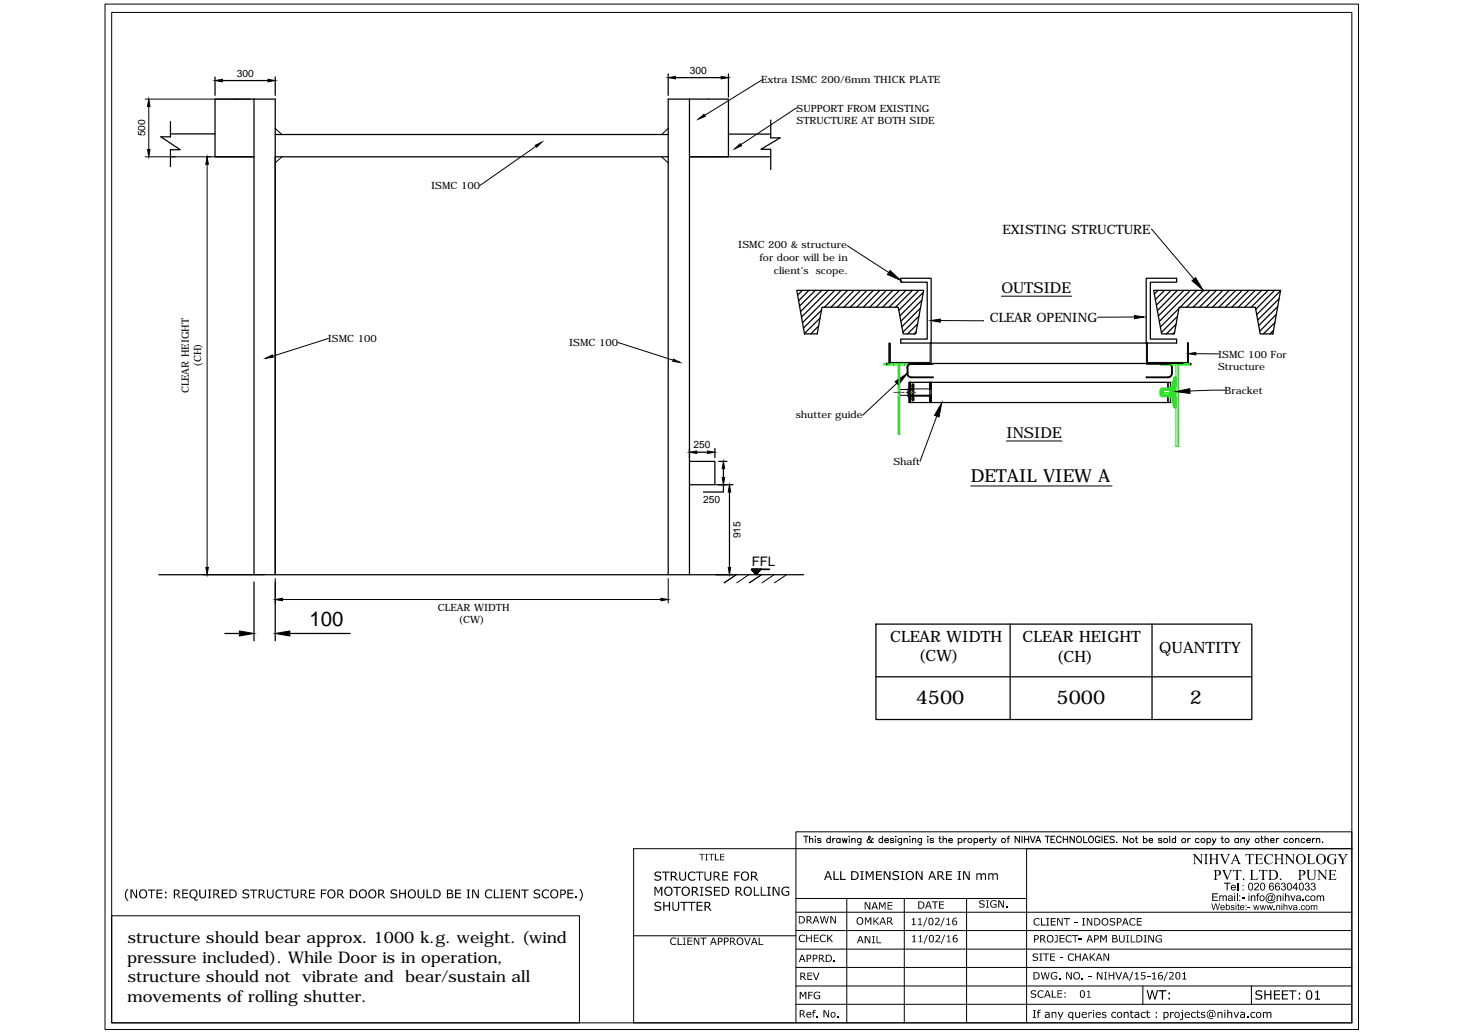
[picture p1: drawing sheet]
<svg xmlns="http://www.w3.org/2000/svg" width="297mm" height="210mm" viewBox="0 0 297 210" stroke-linecap="round" stroke-linejoin="round" font-family="sans-serif">
<defs><g id="words">
<text font-size="4.1" x="62.9" y="127.2">100</text>
<g font-size="3.9">
<text x="186.1" y="143">4500</text>
<text x="214.7" y="143">5000</text>
<text x="241.8" y="143.1">2</text>
</g>
<text font-size="3.6" x="197.2" y="98">DETAIL VIEW A</text>
<g font-size="3.3">
<text x="26" y="191.6">structure should bear approx. 1000 k.g. weight. (wind</text>
<text x="25.8" y="195.6">pressure included). While Door is in operation,</text>
<text x="25.8" y="203.7">movements of rolling shutter.</text>
<text x="26" y="199.6">structure should not</text>
<text x="61.4" y="199.6">vibrate and</text>
<text x="82.3" y="199.6">bear/sustain all</text>
</g>
<g font-size="3.2">
<text x="180.8" y="130.5">CLEAR WIDTH</text>
<text x="207.8" y="130.5">CLEAR HEIGHT</text>
<text x="186.6" y="134.4">(CW)</text>
<text x="214.6" y="134.4">(CH)</text>
<text x="235.5" y="132.7">QUANTITY</text>
</g>
<g font-size="3">
<text x="203.5" y="59.5">OUTSIDE</text>
<text x="204.5" y="89">INSIDE</text>
</g>
<text font-size="2.7" x="152.7" y="115">FFL</text>
<g font-size="2.6">
<text x="203.7" y="47.5">EXISTING STRUCTURE</text>
<text x="201.1" y="65.4">CLEAR OPENING</text>
</g>
<g font-size="2.1">
<text x="48.1" y="15.6">300</text>
<text x="140.2" y="15">300</text>
<text x="29.5" y="27.7" transform="rotate(-90 29.5 27.7)">500</text>
<text x="140.9" y="91.1">250</text>
<text x="142.9" y="102.2">250</text>
<text x="150.5" y="109.4" transform="rotate(-90 150.5 109.4)">915</text>
</g>
<g font-size="2">
<text x="154.6" y="16.9">Extra ISMC 200/6mm THICK PLATE</text>
<text x="161.8" y="22.8">SUPPORT FROM EXISTING</text>
<text x="161.8" y="25.3">STRUCTURE AT BOTH SIDE</text>
<text x="87.6" y="38.5">ISMC 100</text>
<text x="150" y="50.5">ISMC 200 &amp; structure</text>
<text x="154.3" y="53.1">for door will be in</text>
<text x="157.2" y="55.6">client's</text>
<text x="165.7" y="55.6">scope.</text>
<text x="66.6" y="69.5">ISMC 100</text>
<text x="115.6" y="70.3">ISMC 100</text>
<text x="40.9" y="74.6" transform="rotate(-90 40.9 74.6)">(CH)</text>
<text x="247.5" y="72.7">ISMC 100 For</text>
<text x="247.5" y="75.2">Structure</text>
<text x="38.4" y="80" transform="rotate(-90 38.4 80)">CLEAR HEIGHT</text>
<text x="248.8" y="80.1">Bracket</text>
<text x="161.7" y="84.9">shutter guide</text>
<text x="181.5" y="94.5">Shaft</text>
<text x="89" y="124.1">CLEAR WIDTH</text>
<text x="93.2" y="126.6">(CW)</text>
</g>
</g></defs>
<!-- layer: 0 -->
<g fill="none" stroke="#000" stroke-width=".25">
<path d="M43.7 15.6v3.8M45.2 16.4h9.2M55.9 15.6v3.8M135.8 15v4.4M137.2 15.8h9.3M148 15v4.7M34.6 24.7v3.1h-1.9l3.9 2.6h-2v3.5M34.6 27.2h9.1M43.6 31.9h8M47.7 31.9h-4v-11.8h12.2v96.7M51.6 20.1v96.7M55.9 31.9h79.9"/>
<path d="M55.9 27.3h79.9M140.1 20.1v96.7M140.1 31.9h16.5M144 31.9h4v-11.8h-12.2v96.7M148 27.2h8.6M156.6 24.4v3.6h1.9l-3.9 2.3h2v4.1M161.9 59h25.8l-1.6 8.8h-2.6l-1-5.4h-15.5l-1 5.4h-2.6zM163 59l-.9 1M164.3 59l-2 2.1M165.7 59l-3.3 3.2M167 59l-4.4 4.3M168.3 59l-5.4 5.4"/>
<path d="M169.6 59l-6.5 6.6M170.9 59l-3.4 3.4M172.2 59l-3.4 3.4M173.5 59l-3.4 3.4M174.8 59l-3.3 3.4M176.1 59l-3.3 3.4M177.5 59l-3.4 3.4M178.8 59l-3.4 3.4M180.1 59l-3.4 3.4M181.4 59l-3.4 3.4M182.8 59l-3.5 3.4M183 56.5h6.2v13.2h-6.2v-.8h5.4v-11.6h-5.4z"/>
<path d="M184.1 59l-3.5 3.4M185.4 59l-3.5 3.4M186.7 59l-4.1 4.1M187.6 59.4l-4.8 4.8M232.9 56.5h6.2v.8h-5.4v11.6h5.4v.8h-6.2zM234.4 59h25.8l-1.6 8.8h-2.6l-.9-5.4h-15.5l-1 5.4h-2.6zM235.3 59l-.8 .8M236.6 59l-1.9 1.9M237.9 59l-2.9 3M239.2 59l-4 4.1M240.5 59l-5.2 5.2M241.9 59l-6.4 6.3"/>
<path d="M243.2 59l-3.4 3.4M244.5 59l-3.4 3.4M245.8 59l-3.4 3.4M247.1 59l-3.4 3.4M248.5 59l-3.5 3.4M249.8 59l-3.5 3.4M251.1 59l-3.4 3.4M252.4 59l-3.4 3.4M253.7 59l-3.4 3.4M255 59l-3.4 3.4M256.3 59l-3.4 3.4M257.6 59l-3.4 3.4"/>
<path d="M259 59l-3.9 3.9M260.2 59.1l-4.9 4.9M166 67.8h.1M166.3 66.2l-1.6 1.6M166.6 64.6l-3.2 3.2M166.9 63l-3.7 3.7M183 73.9h-2.8v.3M184.3 75.9a.87 .87 0 0 0 .8 .8h4.5M184.3 74.7v1.2M184.4 75.9a.74 .74 0 0 0 .7 .7h4.5M184.4 74.7v1.2M184.5 79.1h1.1"/>
<path d="M184.5 79.7h.2M184.7 74h4.5M185.1 73.9a.87 .87 0 0 0-.8 .8M185.3 78h.3v3.4h-.3zM185.3 79h-.8v1.5h.8M185.3 78.5h-.6v2.5h.6M185.3 78.3h.3M185.3 78.6h.3M185.9 73.9h56v.3M186.1 67.4l-.4 .4M186.4 65.8l-2 2M186.7 64.2l-3.3 3.3"/>
<path d="M187 62.6l-3.8 3.8M187.3 61l-4.3 4.3M189.2 69.7h43.7M189.6 73.9v.1h-4.5a.74 .74 0 0 0-.7 .7M232.9 73.9v.1h4.4a.74 .74 0 0 1 .7 .7M237.3 73.9a.87 .87 0 0 1 .9 .8M238 74.7v1.2a.74 .74 0 0 1-.7 .7h-4.4v.1h4.4a.87 .87 0 0 0 .9-.8v-1.2M238.6 67.5l-.3 .3M238.9 65.9l-1.9 1.9M239.2 64.3l-3.2 3.2M239.5 62.7l-3.7 3.7M258.7 67.1l-.7 .7"/>
<path d="M259 65.5l-2.3 2.3M259.3 63.9l-3.4 3.4M259.6 62.3l-3.9 3.9M259.9 60.7l-4.4 4.4M140.1 93.8h5.1v4.7h-5.1M141.6 91.9h2.2M145.2 91.1v1.9M145.5 98.5h3.4M146 93.8h1.7M147 98.5v1.5h-4.1M147 95.2v1.8M148.2 100v15.3"/>
<path d="M184.5 80.3h1.1M185.3 80.8h.3M185.3 81.2h.3M32.3 116.8h131M51.6 118.3v11.9M55.9 118.3v11.9M45.7 128.7h2.9M58.9 128.7h12.2M178 126.8h76.3v19.4h-76.3zM178 137.5h76.3M205.2 126.8v19.4M234.1 126.8v19.4"/>
</g>
<g fill="none" stroke="#000" stroke-width=".2">
<path d="M21.3 .8h254.7v208.4h-254.7zM22.7 2.5h252v205.3h-252zM154.8 16.2l-11.6 7.2M29.5 31.9h14.1M29.5 20.1h21.4M30.2 21.6v8.8M42.1 33.4v81.9M55.9 26.1l1.4 1.2M57.3 31.9l-1.4 1.2M108.9 29.7l-11.4 8M134.4 31.9l1.4 1.2M135.8 26.1l-1.4 1.2"/>
<path d="M162 22h-.3l-11.2 7.4M172.2 49.9l8.4 5.5M233.9 46.6l8.7 10.1M66.7 68.8l-11.3 3.6M125.5 69.6l11.2 3.6M179.7 73.9h6.2M180.6 69.7v4.2M180.8 69.7v3.9h8.2v-3.9M182.2 77.9l-6.9 6.5M184.7 73.9v.3M184.7 77.9l.3-.2v4.1M184.7 77.7h53.1v4.1h-53.1z"/>
<path d="M184.7 79h4.2M184.7 77.7h53.1M184.8 77.7l-.1 .1M184.9 77.7l-.2 .2M185 77.7l-.3 .3M185 77.8l-.3 .3M185 77.9l-.3 .3M185 78l-.3 .3M185 78.1l-.3 .3M185 78.2l-.3 .3M185 78.3l-.3 .3M185 78.4l-.3 .3"/>
<path d="M185 78.5l-.3 .3M185 78.6l-.3 .3M185 78.7l-.3 .3M185 78.8l-.3 .2M185 78.8l-.2 .2M185 78.9l-.1 .1M185 79.1h-2.2v1.2h6.4l-.3 .3M188.9 78l.3-.3v4.1M188.9 77.7v4.1l.3-.3M188.9 77.7h.1M189 77.7l-.1 .1M189.1 77.7l-.2 .2"/>
<path d="M189.2 77.8l-.3 .2M189.2 77.8l-.3 .4M189.2 78l-.3 .3M189.2 78.1l-.3 .3M189.2 78.2l-.3 .3M189.2 78.3l-.3 .3M189.2 78.4l-.3 .3M189.2 78.5l-.3 .3M189.2 78.6l-.3 .3M189.2 78.7l-.3 .3M189.2 78.8l-.3 .3M189.2 78.9l-.3 .2h.3"/>
<path d="M189.2 78.9l-.3 .2M189.2 79l-.2 .1M189.2 79.1h-.1M189.2 69.7v4.2M191.1 65.1l8.7 .1M203.5 60.2h14.2M230.5 64.4l-7.5 .1M232.9 69.8v4.1h8.6v-4.1M233.1 69.6l-.2 .2M233.1 69.6v4h8.2v-4M235.9 73.9v.3M235.9 74h.7"/>
<path d="M236.6 74h.1M236.8 74h.6M237.2 77.7v1.2M237.4 77.7v1.2M237.5 74h.1M237.7 74h.1M241.2 69.6l.3 .2M243 71.9h4.6M249 79.3l-7.2 .1M184.7 80.6l.2-.1-.2 .2M184.7 81.8h53.1M184.7 80.5h4.2"/>
<path d="M184.8 80.5h-.1M185 81.8h.1M185 80.5l-.3 .3M185 80.6l-.3 .3M185 80.7l-.3 .3M185 80.8l-.3 .3M185 80.9l-.3 .3M185 81l-.3 .3M185 81.1l-.3 .3 .3-.3M185 81.2l-.3 .3M185 81.3l-.3 .3M185 81.4l-.3 .2"/>
<path d="M185 81.4l-.3 .3M185 81.5l-.3 .3M185 81.7l-.1 .1 .1-.2-.2 .2M188.9 80.3v.1M189 80.3l-.1 .2M189.1 80.3l-.2 .2M189.2 80.4l-.3 .3M189.2 80.5l-.3 .3M189.2 80.6l-.3 .3M189.2 80.7l-.3 .3M189.2 80.7l-.3 .4M189.2 80.8l-.3 .3"/>
<path d="M189.2 80.9l-.3 .3M189.2 81l-.3 .3M189.2 81.1l-.3 .3M189.2 81.2l-.3 .3M189.2 81.3l-.3 .3 .3-.2M189.2 81.4l-.3 .3M189.2 81.6l-.3 .2M189.2 81.7l-.2 .1M189.2 81.8h-.1M190.3 84.6l-3.4 9.1M197.2 98.7h28.7M204.5 89.6h11.3"/>
<path d="M237.2 80.6v1.2M237.4 80.6v1.2M41.3 116.8h12.4M55.9 117.5v5M135.8 117.5v5M149.6 116.8l-2.5 1.6M152.1 116.8l-2.4 1.6M152.7 115.7h.1M152.7 115.7h1.9M152.7 115.7l1 1.1M152.7 115.7v.1M152.8 115.7v.1z"/>
<path d="M152.8 115.7v.2M152.9 115.7l-.1 .2M153 115.7l-.1 .3zM153 115.7v.3M153 116.1l.1-.4-.1 .4M153 115.7v.3zM153.1 115.7l-.1 .3M153.1 115.7l-.1 .4zM153.1 116.2l.2-.5-.2 .5M153.2 115.7l-.1 .4M153.2 115.7l-.1 .4zM153.2 116.3l.2-.6-.2 .6"/>
<path d="M153.2 115.7l-.1 .5M153.3 115.7l-.1 .5zM153.3 116.4l.2-.7-.2 .7M153.3 115.7l-.1 .6M153.4 115.7l-.2 .6zM153.4 116.5l.3-.8-.3 .8M153.4 115.7l-.1 .7M153.5 115.7l-.1 .8 .2-.8M153.6 116.7l.3-1-.3 1M153.6 116.7l.3-1-.3 1.1M153.7 115.7l-.2 .8M153.7 116.7l.3-1-.3 1"/>
<path d="M153.7 115.7l-.2 .9zM153.8 115.7l-.3 .9M153.8 116.6l.3-.9-.3 1M153.8 115.7l-.3 1M153.8 116.6l.3-.9-.3 .9M153.9 115.7l-.2 1.1M154 115.7l-.2 1M154 116.4l.2-.7-.3 .7M154.1 116.3l.1-.6-.1 .6M154.1 115.7l-.2 .8M154.1 115.7l-.2 .8zM154.1 116.2l.2-.5-.2 .5"/>
<path d="M154.2 115.7l-.1 .7M154.2 116.1l.1-.4-.1 .5M154.2 116.1l.1-.4-.1 .4M154.3 115.7l-.2 .6M154.3 116.1l.1-.4-.1 .4M154.3 116l.1-.3-.1 .3M154.3 115.7l-.1 .4M154.4 115.7v.2M154.5 115.8v-.1v.2M154.5 115.7v.1l.1-.1M154.6 115.7h.1M154.6 115.7l-.9 1.1"/>
<path d="M154.7 116.8l-2.5 1.6M154.7 116.8l-2.4 1.6M157.3 116.8l-2.5 1.6M159.8 116.8l-2.4 1.6M57.4 121.8h76.9M161.7 169h113v3.5h-113zM163.3 169.9h.9M163.7 169.9v1.3M164.5 170.6l.3-.2h.3v.8M164.5 169.9v1.3M165.7 169.9v.1zM165.7 170.4v.8"/>
<path d="M166.8 170.5l-.3-.1h-.3v.3l.5 .1 .1 .3-.3 .1h-.3l-.1-.1M168.7 170.5a.42 .42 0 0 0-.6 0 .42 .42 0 0 0 0 .6 .42 .42 0 0 0 .6 0M168.7 169.9v1.3M169.2 170.4v.8M169.7 170.4a.37 .37 0 0 0-.5 .4M170.7 170.5a.42 .42 0 0 0-.6 0 .42 .42 0 0 0 0 .6 .42 .42 0 0 0 .6 0M170.7 170.4v.8M171.1 170.4l.3 .8 .2-.8 .3 .8 .2-.8M172.6 169.9v.1zM172.6 170.4v.8M173.1 170.6l.3-.2h.3v.8M173.1 170.4v.8"/>
<path d="M174.9 170.4v1.2l-.2 .1-.3-.1M174.9 170.5a.41 .41 0 0 0-.6 0 .41 .41 0 0 0 0 .6 .41 .41 0 0 0 .6 0M177.4 170.5l-.1-.1a.85 .85 0 0 1-1 .8l-.2-.4 .7-.5-.1-.4-.2 .2 .2 .5 .4 .6h.2l.1-.1M179.3 170.5a.42 .42 0 0 0-.6 0 .42 .42 0 0 0 0 .6 .42 .42 0 0 0 .6 0M179.3 169.9v1.3M179.7 170.8h.8l-.1-.4a.43 .43 0 0 0-.6 .2 .43 .43 0 0 0 .1 .5 .43 .43 0 0 0 .6 0M181.6 170.5l-.3-.1h-.4v.3l.6 .1 .1 .3-.3 .1h-.4v-.1M182 169.9v.1zM182 170.4v.8M183.2 170.4l-.1 1.2-.2 .1-.3-.1M183.2 170.5a.42 .42 0 0 0-.6 0 .42 .42 0 0 0 0 .6 .42 .42 0 0 0 .6 0M183.7 170.6l.3-.2h.3l.1 .8"/>
<path d="M183.7 170.4v.8M184.9 169.9v.1zM184.9 170.4v.8M185.4 170.6l.1-.2h.5l.1 .8M185.4 170.4v.8M187.2 170.4v1.2l-.2 .1-.3-.1M187.2 170.5a.42 .42 0 0 0-.6 0 .42 .42 0 0 0 0 .6 .42 .42 0 0 0 .6 0M188.5 169.9v.1zM188.5 170.4v.8M189.7 170.5l-.3-.1h-.4v.3l.6 .1 .1 .3-.3 .1h-.4v-.1M190.8 170.4h.4M190.9 169.9v1.1l.1 .2h.3"/>
<path d="M191.6 170.6l.3-.2h.3l.1 .8M191.6 169.9v1.3M192.7 170.8h.8a.42 .42 0 0 0-.4-.4 .42 .42 0 0 0-.4 .4 .42 .42 0 0 0 .3 .4l.5-.1M194.7 170.5a.42 .42 0 0 1 .6 0 .42 .42 0 0 1 0 .6 .42 .42 0 0 1-.6 0M194.7 170.4v1.3M195.9 170.4v.8M196.4 170.4h-.3l-.2 .4M197.9 170.5a.41 .41 0 0 1 .6 0 .41 .41 0 0 1 0 .6 .41 .41 0 0 1-.6 0M197.9 170.4v1.3M199 170.8h.8l-.2-.4a.43 .43 0 0 0-.5 .2 .43 .43 0 0 0 .1 .5 .43 .43 0 0 0 .6 0M200.2 170.4v.8M200.7 170.4h-.3l-.2 .4"/>
<path d="M200.9 170.4h.4M201.1 169.9v1.3h.3M201.6 170.4l.4 .8 .4-.8M202 171.2l-.4 .5M204.6 170.4h.5M205.1 169.9l-.3 .3v1M207.1 169.9v1.3l-.9-1.3v1.3M207.6 169.9v1.3M208.2 169.9v1.3M208.2 170.5h.8M209 169.9v1.3M209.3 169.9l.5 1.3 .5-1.3"/>
<path d="M210.4 171.2l.5-1.3 .6 1.3M210.7 170.8h.5M212.3 169.9h.9M212.8 169.9v1.3M213.5 170.5h.5M214.3 169.9h-.8v1.3h.8M215.6 170.3a.48 .48 0 0 0-.5-.4 .48 .48 0 0 0-.4 .5v.4a.48 .48 0 0 0 .4 .4 .48 .48 0 0 0 .5-.3M216 170.5h.9M216 169.9v1.3M216.9 169.9v1.3M218.3 169.9v1.3l-.9-1.3v1.3M218.9 170.1l.2-.2a.64 .64 0 0 1 .6 .7 .64 .64 0 0 1-.7 .6l-.3-.4z"/>
<path d="M220.2 169.9v1.3h.7M221.4 170l.1-.1a.64 .64 0 0 1 .7 .7 .64 .64 0 0 1-.8 .6l-.3-.4v-.4zM223.5 170.3a.47 .47 0 0 0-.6-.4 .47 .47 0 0 0-.4 .5v.4a.47 .47 0 0 0 .5 .4 .47 .47 0 0 0 .5-.4h-.4M223.9 169.9v1.3M224.4 170.5h.5M225.2 169.9h-.8v1.3h.8M226.4 170.1a.49 .49 0 0 0-.5-.2 .49 .49 0 0 0-.4 .4l.9 .5v.3l-.3 .1-.6-.1M226.8 171.2h.1zM229.1 169.9v1.3l-.8-1.3v1.3M230.7 170.4h.4M230.8 169.9v1.1l.1 .2h.3M232.3 170.5a.42 .42 0 0 1 .7 0 .42 .42 0 0 1 0 .6 .42 .42 0 0 1-.7 0"/>
<path d="M232.3 169.9v1.3M233.5 170.8h.7v-.2a.4 .4 0 0 0-.6-.1 .4 .4 0 0 0 0 .6 .4 .4 0 0 0 .6 0M236.1 170.5l-.3-.1h-.4v.3l.6 .1 .1 .3-.3 .1h-.4v-.1M237.7 169.9v1.3M238.8 170.5a.41 .41 0 0 0-.5 0 .41 .41 0 0 0 0 .6 .41 .41 0 0 0 .5 0M238.8 169.9v1.3M241.3 170.4v.8M241.9 170.4a.38 .38 0 0 0-.6 .4M243.6 170.5a.42 .42 0 0 0-.6 0 .42 .42 0 0 0 0 .6 .42 .42 0 0 0 .6 0M245.2 170.5a.42 .42 0 0 1 .7 0 .42 .42 0 0 1 0 .6 .42 .42 0 0 1-.7 0M245.2 170.4v1.3M246.3 170.4l.4 .8 .4-.8"/>
<path d="M246.7 171.2l-.4 .5M248.1 170.4h.4M248.3 169.9v1.3h.3M251.6 170.5a.42 .42 0 0 0-.6 0 .42 .42 0 0 0 0 .6 .42 .42 0 0 0 .6 0M251.6 170.4v.8M252.1 170.6l.3-.2h.3l.1 .8M252.1 170.4v.8M253.2 170.4l.3 .8 .4-.8M253.5 171.2l-.4 .5M256.2 170.4h.4M256.3 169.9v1.1l.1 .2h.2M257 170.6l.3-.2h.3l.1 .8"/>
<path d="M257 169.9v1.3M258.1 170.8h.8v-.2a.42 .42 0 0 0-.6-.1 .42 .42 0 0 0-.2 .5 .42 .42 0 0 0 .6 .2l.2-.1M259.3 170.4v.8M259.8 170.4a.38 .38 0 0 0-.5 .4M261.6 170.5a.42 .42 0 0 0-.6 0 .42 .42 0 0 0 0 .6 .42 .42 0 0 0 .6 0M263.2 170.6l.3-.2h.4v.8M263.2 170.4v.8M265.1 170.5a.41 .41 0 0 0-.6 0 .41 .41 0 0 0 0 .6 .41 .41 0 0 0 .6 0M265.5 170.8h.7l-.1-.4a.43 .43 0 0 0-.6 .2 .43 .43 0 0 0 .2 .5 .43 .43 0 0 0 .5 0M266.7 170.4v.8M267.2 170.4h-.3l-.2 .4M267.5 170.6l.3-.2h.3v.8"/>
<path d="M267.5 170.4v.8M268.6 171.2h.2zM274.7 172.5v35.3M274.7 172.5h-66.1v35.3M22.7 186.1h95v21.7h-95zM128.7 190.1h33M161.7 196.6h113M161.7 192.9h113M161.7 189.1h113M161.7 185.4h113M161.7 182.6h46.9M172 182.6v25.2"/>
<path d="M183.7 182.6v25.2M196.4 182.6v25.2M161.7 207.8v-35.3h-33v35.3h146M161.7 200.3h113M161.7 204.1h113M232.2 200.3v3.8M254.3 200.3v3.8"/>
<circle cx="197.1" cy="170.8" r=".43"/>
<circle cx="203.9" cy="170.8" r=".43"/>
<circle cx="230" cy="170.8" r=".43"/>
<circle cx="236.8" cy="170.8" r=".44"/>
<circle cx="240.5" cy="170.8" r=".43"/>
<circle cx="244.4" cy="170.8" r=".43"/>
<circle cx="249.3" cy="170.8" r=".43"/>
<circle cx="255.4" cy="170.8" r=".43"/>
<circle cx="262.4" cy="170.8" r=".43"/>
</g>
<g fill="#000" stroke="#000" stroke-width=".2">
<path d="M43.7 16.4l1.5-.3v.5zM54.4 16.1l1.5 .3-1.5 .2zM135.8 15.8l1.4-.3v.5zM146.5 15.5l1.5 .3-1.5 .2zM30 30.4h.5l-.3 1.5zM30.2 20.1l.3 1.5h-.5zM42.1 31.9l.2 1.5h-.5zM108.8 29.5l1.3-.6-1 1zM141.9 24.2l1.1-1 .3 .5zM149.3 30.3l1.1-1.1 .3 .4zM180.8 55l2.2 2-2.7-1.2zM242.2 57.1l.7-.7 1.5 2.6z"/>
<path d="M54 72.8l1.3-.7 .2 .5zM136.8 73l1.4 .6-1.5-.2zM181.9 77.5l2.4-1.6-1.8 2.3zM189.1 65.1l2-.3v.7zM230.5 64.1l2 .3-2 .4zM238.8 79.6l2.9-.6 .1 1zM241.5 71.9l1.5-.3v.5zM140.1 91.9l1.5-.3v.5zM143.8 91.6l1.4 .3-1.4 .2zM147 93.8l.2 1.4h-.5zM146.7 97h.5l-.2 1.5zM148.2 98.5l.3 1.5h-.5z"/>
<path d="M191.3 81.8l-.5 2.9-.9-.3zM41.8 115.3h.5l-.2 1.5zM148 115.3h.5l-.3 1.5zM48.6 128.2l3 .5-3 .5zM55.9 121.8l1.5-.2v.5zM55.9 128.7l3-.5v1zM134.3 121.6l1.5 .2-1.5 .3z"/>
</g>
<g fill="#000">
<path d="M133 177.4l.4-.3h.3l.6 .1v.3l-.8-.2a.32 .32 0 0 0-.3 .4 .32 .32 0 0 0 .5 .2l.6 .2 .1 .4-.2 .3-.4 .2-.8-.2v-.3l.3 .2 .5 .1a.34 .34 0 0 0 .3-.5 .34 .34 0 0 0-.5-.2l-.6-.2zM134.5 177.1h1.6v.2h-.7v1.6h-.3v-1.6h-.6zM138 177.1h.2v1.2l.3 .5 .6-.2v-1.5h.3v1.3l-.3 .5-.6 .1-.4-.3zM139.9 177.4l.6-.3 .8 .1v.3l-.5-.2h-.4l-.4 .5 .2 .8 .6 .2 .5-.3-.1 .3-.8 .2-.4-.3-.3-.5zM141.4 177.1h1.5v.2h-.7v1.6h-.2v-1.6h-.6zM142 173.5h1.2v.1h-.5v1.2h-.2v-1.2h-.5zM143.3 173.5h.5v.1h-.2v1.1h.2v.1h-.5v-.1h.2v-1.1h-.2zM143.1 177.1h.2v1.2l.3 .5 .6-.2 .1-1.5h.2v1.3l-.3 .5-.6 .1-.4-.3zM143.9 173.5h1.2v.1h-.5v1.2h-.2v-1.2h-.5zM145.2 173.5h.3v1.2h.6v.1h-.9zM146.3 173.5h.9v.1h-.7v.4h.7v.2h-.7v.5h.7v.1h-.9zM146.7 177.1h1.2v.2h-1v.5h1v.2h-1v.7h1v.2h-1.2z"/>
<path d="M149.2 177.1h1.1v.2h-.9v.5h.8v.2h-.8v.9h-.2zM169.3 177h.3v1.6h.9v.2h-1.2zM170.7 177h.2v1.6h.9v.2h-1.1zM174.8 177h.7v.2h-.2v1.4h.2v.2h-.7v-.2h.2v-1.4h-.2zM175.9 177h.3l.5 1 .5-1h.3v1.8h-.3v-1.5l-.5 1h-.1l-.5-1v1.5h-.2zM178 177h1.2v.2h-1v.5h1v.2h-1v.7h1v.2h-1.2zM179.5 177h.4l.8 1.5v-1.5h.2v1.8h-.3l-.9-1.6v1.6h-.2zM181.4 177.3l.4-.3h.5l.3 .1v.3l-.6-.2a.33 .33 0 0 0-.4 .3 .33 .33 0 0 0 .5 .3l.5 .2 .1 .4-.1 .2-.4 .2-.9-.1v-.3l.8 .2a.32 .32 0 0 0 .4-.3 .32 .32 0 0 0-.5-.3l-.6-.2zM183 177h.7v.2h-.2v1.4h.2v.2h-.7v-.2h.2v-1.4h-.2zM186.1 177h.3l.8 1.5v-1.5h.3v1.8h-.3l-.9-1.6v1.6h-.2zM192.2 177h1.2v.2h-1v.5h1v.2h-1v.7h1v.2h-1.2zM194.6 177h.6v.2h-.2v1.4h.2v.2h-.6v-.2h.2v-1.4h-.2z"/>
<path d="M195.7 177h.3l.8 1.5v-1.5h.2v1.8h-.3l-.8-1.6v1.6h-.2zM198.4 177.4h.2v.2l.6-.2a.27 .27 0 0 0 .3 .2 .27 .27 0 0 0 .2-.2h.4l.2 .3v1.1h-.2v-.8a.36 .36 0 0 0-.2-.4 .36 .36 0 0 0-.5 .2l.1 1h-.3v-.8a.35 .35 0 0 0-.2-.4 .35 .35 0 0 0-.4 .2v1h-.2zM200.8 177.4h.2v.2l.5-.2 .3 .3 .3-.3h.4l.2 .3v1.1h-.2v-.8a.34 .34 0 0 0-.3-.3 .34 .34 0 0 0-.4 .3v.8h-.2v-.8a.34 .34 0 0 0-.2-.4 .34 .34 0 0 0-.4 .2v1h-.2zM242.3 173.6h.5l1.3 1.5v-1.4l-.3-.1h.7l-.3 .2v1.8l-1.4-1.6v1.4l.3 .2h-.7l.3-.2v-1.6zM244.6 173.6h.8l-.2 .2v1.5l.2 .3h-.8l.3-.3v-1.5zM245.6 173.6h.9l-.3 .1v.8h.9v-.8l-.3-.1h.9l-.3 .1v1.7l.3 .2h-.9l.3-.1v-.9h-.9v.8l.3 .2h-.9l.3-.1v-1.8zM247.8 173.6h.8l-.2 .2 .6 1.4 .5-1.3-.2-.3h.6l-.3 .2-.7 1.8-.8-1.8zM248.2 176.8h.8l-.2 .3 .6 1.3 .6-1.4-.3-.2h.7l-.3 .2-.8 1.8-.8-1.9zM250.5 176.8h1.7v.4l-.3-.3h-.4v1.7l.3 .2h-.9l.3-.2v-1.7h-.5l-.2 .3zM253.1 173.6h1.6l.1 .4-.3-.3h-.5v1.7l.3 .2h-.9l.3-.1v-1.8h-.4l-.2 .3zM254.9 173.6h1.6v.4l-.3-.3h-.7v.8l.7-.1 .1-.2v.7l-.1-.3h-.7v.8l.8 .1 .3-.4-.1 .5h-1.6l.3-.1v-1.8zM253.9 176.8h.9l-.3 .1v1.7l.7 .1 .5-.4-.3 .5h-1.5l.3-.2v-1.7z"/>
<path d="M255.8 176.8h1.7v.4l-.3-.3h-.4v1.8l.2 .1h-.8l.3-.2v-1.7h-.5l-.2 .3zM257 173.9l.6-.4 .7 .1 .3-.1v.7l-.5-.6h-.5l-.2 .2-.2 .5v.6l.2 .4 .3 .2h.5l.4-.4v.1l-.5 .4-.8-.1-.5-.6zM258.8 173.6h.9l-.3 .2v.7h1v-.7l-.3-.2h.8l-.3 .2v1.5l.3 .3h-.8l.3-.3v-.7h-1v.7l.3 .3h-.9l.3-.1v-.3v-1.3v-.2zM260.9 173.6h.6l1.2 1.5v-1.4l-.3-.1h.7l-.3 .2v1.8l-1.3-1.6v1.3l.2 .3h-.6l.2-.1v-1.7zM265.3 176.8h.9l-.3 .1v1.4l.4 .4h.5l.3-.4v-1.4l-.3-.1h.7l-.2 .1v1.1l-.3 .7-.8 .1-.4-.2-.2-1.7zM265.5 173.6h.9l-.3 .1v1.7l.7 .1 .4-.5-.2 .6h-1.5l.3-.2v-1.7zM267.5 176.8h.6l1.2 1.5v-1.3l-.3-.2h.7l-.2 .1v1.9l-1.4-1.6v1.4l.3 .2h-.8l.3-.2v-1.6zM269.8 176.8h1.6v.4l-.2-.3h-.8v.8h.7l.1-.3v.7l-.2-.3h-.6v.8l.8 .1 .4-.4-.2 .5h-1.6l.3-.2v-1.7zM269.9 173.9l.6-.4 .7 .1 .2-.1v.6l-.3-.4-.4-.1-.4 .2-.3 .5 .1 .9 .5 .3h.5v-.8l-.2-.2h.8l-.3 .2v.8l-1 .1-.5-.2-.3-.6v-.4zM271.7 173.6h.9l-.2 .2 .5 .8 .5-.8-.2-.2h.7l-.3 .2-.6 .9v.7l.3 .2h-.9l.3-.1v-.3a2.02 2.02 0 0 0-.7-1.4zM25.8 180.7h.3l-.4 .6-.1 .9 .5 .8-.4-.1-.3-.7v-.8zM26.5 180.7h.4l.7 1.5v-1.5h.3v1.8h-.3l-.8-1.6v1.6h-.3z"/>
<path d="M30.1 180.7h1.4v.3h-.6v1.5h-.2v-1.5h-.6zM31.8 180.7h1.2v.3h-1v.4h1v.2h-1v.7h1v.2h-1.2zM37 180.7h1.2v.3h-.9v.4h.9v.2h-.9v.7h.9v.2h-1.2zM40.5 180.7h.2v1.4l.3 .3 .5-.2 .1-1.5h.3v1.3l-.2 .4-.7 .2-.4-.3zM42.2 180.7h.7v.2h-.2v1.5h.2v.1h-.7v-.1h.3v-1.5h-.3zM45 180.7h1.2v.3h-.9v.4h.9v.2h-.9v.7h.9v.2h-1.2zM49.4 181l.2-.3h.6l.4 .1v.3l-.8-.2a.33 .33 0 0 0-.3 .5 .33 .33 0 0 0 .5 .1l.6 .3-.1 .6-.4 .2-.8-.2v-.3l.4 .3 .5-.1a.31 .31 0 0 0 .1-.5 .31 .31 0 0 0-.4 0l-.5-.3zM50.8 180.7h1.5v.3h-.7v1.5h-.2v-1.5h-.6zM54.2 180.7h.2l.1 1.2a.45 .45 0 0 0 .5 .5 .45 .45 0 0 0 .4-.6v-1.1h.2l-.1 1.6-.4 .3-.6-.1-.3-.4zM56 181.1l.6-.4 .8 .1v.4l-.4-.3-.6 .1-.2 .8 .3 .5 .5 .1 .4-.3v.3l-.8 .2-.4-.2-.3-.7zM57.5 180.7h1.5v.3h-.6v1.5h-.2v-1.5h-.7zM59.2 180.7h.3v1.3l.2 .4 .6-.2 .1-1.5h.2v1.3l-.2 .4-.7 .2-.4-.3z"/>
<path d="M62.8 180.7h1.2v.3h-1v.4h1v.2h-1v.7h1v.2h-1.2zM65.2 180.7h1.1v.3h-.9v.5h.8v.2h-.8v.8h-.2zM79.4 181l.3-.3h.6l.3 .1v.3l-.7-.2a.32 .32 0 0 0-.3 .4 .32 .32 0 0 0 .5 .2l.5 .2 .1 .4-.1 .3-.4 .2-.9-.2v-.3l.5 .3 .4-.1a.3 .3 0 0 0 .3-.4 .3 .3 0 0 0-.5-.1l-.6-.3zM81.1 180.7h.2v.7h.9v-.7h.3v1.8h-.3v-.9h-.9v.9h-.2zM84.8 180.7h.3v1.4l.2 .3 .6-.2 .1-1.5h.2v1.2l-.1 .5-.8 .2-.3-.2zM86.7 180.7h.2v1.6h.9v.2h-1.1zM92.5 180.7h1.1v.3h-.9v.4h.9v.2h-.9v.7h.9v.2h-1.1zM94.8 180.7h.7v.2h-.2v1.5h.2v.1h-.7v-.1h.2v-1.5h-.2zM95.9 180.7h.4l.8 1.5v-1.5h.2v1.8h-.3l-.9-1.6v1.6h-.2zM98.7 181l.5-.3 .8 .2v.3l-.4-.3h-.4l-.4 .5v.4l.2 .5 .6 .1 .4-.3v.3l-.8 .2-.5-.3-.2-.9zM100.3 180.7h.3v1.6h.9v.2h-1.2zM101.6 180.7h.7v.2h-.2v1.5h.2v.1h-.7v-.1h.3v-1.5h-.3z"/>
<path d="M102.7 180.7h1.2v.3h-.9v.4h.9v.2h-.9v.7h.9v.2h-1.2zM104.3 180.7h.3l.8 1.5v-1.5h.2v1.8h-.2l-.9-1.6v1.6h-.2zM105.9 180.7h1.5v.3h-.6v1.5h-.3v-1.5h-.6zM108.5 181l.3-.3h.5l.4 .1v.3l-.7-.2a.33 .33 0 0 0-.3 .5 .33 .33 0 0 0 .5 .1l.5 .3-.1 .6-.3 .2-.9-.2v-.3l.5 .3h.4a.32 .32 0 0 0 .2-.5 .32 .32 0 0 0-.4-.1l-.6-.3zM110.3 181l.5-.3 .7 .2v.3l-.4-.3h-.4l-.4 .5v.4l.3 .5 .5 .1 .4-.3v.3l-.8 .2-.5-.3-.1-.9zM115.3 180.7h1.2v.3h-1v.4h1v.2h-1v.7h1v.2h-1.2zM116.9 182.2h.3v.3h-.3zM117.7 180.7h.3l.4 1-.1 .7-.4 .6h-.2l.4-.6 .1-.7zM133 183.5l.4-.3h.4l.5 .1v.3l-.8-.1a.32 .32 0 0 0-.3 .4 .32 .32 0 0 0 .5 .2l.6 .2 .1 .3-.2 .3-.4 .2-.8-.1v-.4l.3 .3h.5a.34 .34 0 0 0 .3-.4 .34 .34 0 0 0-.5-.2l-.6-.3zM133 180.2h.3l.5 1 .4-1h.4v1.8h-.3v-1.5l-.5 1h-.1l-.5-1v1.5h-.2zM134.7 183.2h.3v.8h.9v-.8h.2v1.9h-.2v-.9h-.9v.9h-.3zM136.2 190.8l.5-.3 .7 .1v.3l-.4-.2h-.4l-.2 .4v.4l.2 .3 .3 .1 .5-.2v.2l-.6 .2-.4-.2-.3-.5z"/>
<path d="M136.6 183.2h.2l.1 1.3a.45 .45 0 0 0 .5 .4 .45 .45 0 0 0 .4-.6v-1.1h.2l-.1 1.7-.4 .2-.6-.1-.3-.4zM136.8 180.2h1.5v.2h-.6v1.6h-.3v-1.6h-.6zM137.7 190.5h.2v1.3h.7v.2h-.9zM138.7 190.5h.6v.2h-.2v1.1h.2v.2h-.6v-.2h.2v-1.1h-.2zM138.2 183.2h1.5v.3h-.6v1.6h-.2v-1.6h-.7zM139.7 190.5h.9v.2h-.7v.4h.7v.2h-.7v.5h.7v.2h-.9zM139.7 183.2h1.6v.3h-.7v1.6h-.2v-1.6h-.7zM141 190.5h.3l.6 1.2v-1.2h.2v1.5h-.2l-.8-1.3v1.3h-.1zM141.5 183.2h1.2v.3h-.9v.5h.9v.2h-.9v.7h.9v.2h-1.2zM142.2 180.2h.7v.2h-.2v1.4h.2v.2h-.7v-.2h.3v-1.4h-.3zM142.3 190.5h1.3v.2h-.6v1.3h-.2v-1.3h-.5zM143.3 180.5l.4-.3h.5l.4 .1v.3l-.4-.2h-.4a.33 .33 0 0 0-.2 .4 .33 .33 0 0 0 .5 .2l.6 .3-.2 .6-.9 .1-.3-.1v-.3l.7 .2a.33 .33 0 0 0 .4-.4 .33 .33 0 0 0-.5-.2l-.6-.3z"/>
<path d="M145 180.2h1.3v.2h-1v.5h1v.2h-1v.7h1v.2h-1.3zM151.2 190.5h.2l.4 1.3 .5-1.3h.2l-.5 1.5h-.3zM153.2 180.2h.2v1.6h.9v.2h-1.1zM154.1 190.5h.2v1.3h.8v.2h-1zM154.6 180.2h.2v1.6h.9v.2h-1.1zM155.9 180.2h.7v.2h-.3v1.4h.3v.2h-.7v-.2h.2v-1.4h-.2zM157 180.2h.4l.8 1.5v-1.5h.2v1.8h-.3l-.9-1.6v1.6h-.2zM158.9 180.5l.6-.3 .8 .1 .1 .3-.5-.2-.7 .1-.2 .4v.4l.3 .4 .5 .1h.3v-.5h-.5v-.2h.8v.8l-.6 .2-.7-.2-.4-.6zM162.5 190.1l.4-.2 .6 .1v.3l-.6-.2-.4 .3 .1 .8 .5 .1 .4-.2v.2l-.6 .2-.5-.3-.1-.8zM163.8 189.9h.2v.6h.8v-.6h.1v1.5h-.1v-.7h-.8v.7h-.2zM164 197.6h1v.2h-.8v.4h.8v.2h-.8v.5h.8v.2h-1zM165.4 189.9h.9v.2h-.8v.4h.8v.2h-.8v.5h.8v.2h-.9z"/>
<path d="M165.1 197.6h.3l.4 1.3 .5-1.3h.2l-.6 1.5h-.2zM166.9 190l.5-.1 .4 .1v.3l-.6-.2-.4 .4v.4l.2 .3 .4 .1 .4-.2v.2l-.7 .2-.4-.3-.2-.7zM166.6 186.2h.2l.3 1.2 .3-1.2h.2l.3 1.2 .3-1.2h.2l-.4 1.4h-.2l-.3-1.2-.3 1.2h-.2zM168.1 189.9h.2v.8l.7-.8h.2l-.6 .7 .6 .8h-.2l-.6-.7-.1 .7h-.2zM169.4 195.2h.2v.3h-.2zM168.7 186.2h.3l.7 1.2v-1.2h.1v1.4h-.2l-.7-1.3v1.3h-.2zM175.7 183.3h.3l.6 1.3v-1.3h.2v1.5h-.2l-.7-1.3v1.3h-.2zM175.7 190.2h.3l.7 1.2v-1.2h.1v1.5h-.2l-.7-1.4v1.4h-.2zM175.7 186.4h.3l.4 .8 .3-.8h.3v1.5h-.2v-1.3l-.4 .9h-.1l-.4-.9v1.3h-.2zM177.2 190.2h.6v.1h-.3v1.2h.3v.2h-.6v-.2h.2v-1.2h-.2zM177.5 186.4h.1v.8l.8-.8h.2l-.7 .7 .7 .8h-.2l-.6-.7-.2 .2v.5h-.1zM178.1 190.2h.2v1.3h.7v.2h-.9z"/>
<path d="M178.6 183.3h.3l.4 .9 .4-.9h.2v1.5h-.2v-1.3l-.4 .9h-.1l-.4-.9v1.3h-.2zM180.3 183.3h1v.2h-.8v.4h.8v.2h-.8v.5h.8v.2h-1zM185.3 186.7l.5-.2v1.3h.3v.2h-.8v-.2h.2v-1h-.2zM185.3 190.2l.5-.2v1.3h.3v.2h-.8v-.2h.3v-1h-.3zM186.5 186.7l.5-.2v1.3h.3v.2h-.8v-.2h.4v-1h-.4zM186.6 190.2l.5-.2v1.3h.4v.2h-.9v-.2h.3v-1h-.3zM188.3 186.4h.1l-.7 1.9h-.2zM188.3 189.9h.2l-.7 1.9h-.2zM189.3 183.2h1.3v.1h-.5v1.3h-.2v-1.3h-.6zM190 186.5h.5l.3 .1v.6l-.6 .6h.8v.2h-1.1v-.2l.8-.7-.1-.4-.6 .1zM190.1 190.1l.4-.1a.54 .54 0 0 1 .5 .5 .54 .54 0 0 1-.5 .5l-.3 .3h.9v.2h-1.1v-.3l.7-.6a.35 .35 0 0 0-.2-.5 .35 .35 0 0 0-.4 .2zM190.8 183.2h1v.1h-.8v.5h.8v.1h-.8v.6h.8v.1h-1z"/>
<path d="M191.8 186.4h.1l-.7 1.9h-.1zM191.9 189.9h.1l-.7 1.9h-.2zM192.3 186.7l.5-.2v1.3h.3v.2h-.8v-.2h.3v-1h-.3zM192.4 190.2l.5-.2v1.3h.3v.2h-.8v-.2h.3v-1h-.3zM199 183.1l.7-.2 .3 .1v.2l-.4-.1a.27 .27 0 0 0-.4 .1 .27 .27 0 0 0 .1 .3l.5 .2a.46 .46 0 0 1 .1 .6 .46 .46 0 0 1-.6 .1l-.4-.1v-.2l.6 .2a.26 .26 0 0 0 .4-.3 .26 .26 0 0 0-.4-.2l-.5-.3zM200.3 183h.6v.1h-.2v1.2h.2v.1h-.6v-.1h.2v-1.2h-.2zM201.4 183.1l.4-.2 .7 .1v.3l-.7-.2-.4 .4 .1 .6 .4 .2 .4-.1v-.4h-.4v-.1h.6v.6l-.7 .2-.5-.4-.1-.6zM202.8 183h.4l.6 1.1v-1.1h.2v1.4h-.3l-.7-1.3v1.3h-.2zM204.4 184.1h.2v.3h-.2zM209.8 193.9l.3-.2h.6l.2 .1v.2l-.4-.1a.28 .28 0 0 0-.5 .2 .28 .28 0 0 0 .4 .3l.5 .1v.6l-.4 .2-.7-.2v-.2l.4 .2h.3a.27 .27 0 0 0 .2-.4 .27 .27 0 0 0-.4-.1l-.5-.2zM210.1 186.8l.4-.3 .7 .2v.2l-.7-.2-.3 .4v.5l.2 .3h.5l.3-.2v.3l-.7 .1-.4-.3-.1-.3zM211.2 193.7h.6v.2h-.2v1.2h.2v.1h-.6v-.1h.2v-1.2h-.2z"/>
<path d="M211.5 186.5h.2v1.4h.7v.2h-.9zM211.9 193.7h1.2v.2h-.5v1.3h-.2v-1.3h-.5zM212.6 186.5h.5v.2h-.1v1.2h.1v.2h-.5v-.2h.2v-1.2h-.2zM211.5 197.6h.2l.3 1.2 .3-1.2h.2l.3 1.2 .3-1.2h.2l-.4 1.4h-.2l-.4-1.2-.3 1.2h-.2zM213.4 193.7h.9v.2h-.7v.4h.7v.2h-.7v.6h.7v.1h-.9zM213.5 186.5h1v.3h-.8v.3h.8v.2h-.8v.6h.8v.2h-1zM213.7 197.7l.3-.2 .8 .1v.3l-.3-.2h-.4l-.4 .4v.5l.3 .3 .6-.1v-.4h-.4v-.1h.6v.7h-.8l-.4-.2-.1-.7zM214.4 190h.5v1.3l-.2 .2h-.5v-.2a.32 .32 0 0 0 .5-.3v-.8h-.3zM215.2 198.7h.2v.3h-.2zM214.8 186.5h.3l.6 1.3v-1.3h.2v1.6h-.2l-.7-1.4v1.4h-.2zM215.3 194.5h.6v.2h-.6zM215.3 190h1v.2h-.8v.4h.8v.2h-.8v.5h.8v.2h-1z"/>
<path d="M216.1 186.5h1.3v.3h-.6v1.3h-.1v-1.3h-.6zM216.6 190.2l.5-.2 .6 .1v.3l-.6-.3-.4 .4v.5l.2 .3 .3 .1 .5-.2v.2l-.5 .1-.5-.2-.2-.3zM216.6 197.6h.3l.7 1.1v-1.1h.2v1.4h-.3l-.7-1.3v1.3h-.2zM217 194l.4-.3 .7 .1 .1 .3-.3-.2-.6 .1-.2 .6 .2 .4 .5 .1 .4-.2v.2l-.7 .2-.4-.2-.1-.3zM218.2 187.3h.7v.2h-.7zM217.8 190h1.3v.2h-.6v1.3h-.1v-1.3h-.6zM218.4 193.7h.3v.6h.7v-.6h.2v1.5h-.2v-.7h-.7v.7h-.3zM219.2 190.7h.6v.3h-.6zM219.8 198.7h.2v.3h-.2zM219.9 186.5h.6v.2h-.2v1.2h.2v.2h-.6v-.2h.1v-1.2h-.1zM221.1 198.3h.7v.1h-.7zM220.8 186.5h.3l.6 1.3v-1.3h.2v1.6h-.2l-.7-1.4v1.4h-.2z"/>
<path d="M221.4 193.7h.2v.8l.7-.8h.2l-.6 .8 .7 .7h-.3l-.6-.6-.1 .1v.5h-.2zM222.8 197.6h.4l.6 1.1v-1.1h.2v1.4h-.3l-.6-1.3v1.3h-.3zM223.5 190h.3l.4 .8 .4-.8h.3v1.5h-.2v-1.3l-.5 .9h-.1l-.4-.9v1.3h-.2zM224.3 197.6h.6v.1h-.2v1.2h.2v.1h-.6v-.1h.2v-1.2h-.2zM224.2 193.7h.3l.6 1.3v-1.3h.2v1.5h-.2l-.7-1.3v1.3h-.2zM225.3 197.6h.1v.5h.8v-.5h.2v1.4h-.2v-.7h-.8v.7h-.1zM225.6 186.7l.7-.2 .2 .1v.3l-.5-.2a.25 .25 0 0 0-.3 .3 .25 .25 0 0 0 .3 .2l.6 .2v.4l-.4 .3h-.5l-.3-.2v-.2l.6 .2a.3 .3 0 0 0 .4-.3 .3 .3 0 0 0-.5-.2h-.1a.4 .4 0 0 1-.3-.3 .4 .4 0 0 1 .1-.4zM226.6 197.6h.2l.5 1.2 .5-1.2h.2l-.6 1.4h-.2zM227.4 190h.1v1.1l.3 .3 .5-.2v-1.2h.2v1l-.2 .4-.5 .1-.4-.2zM228.8 190h.6v.1h-.2v1.2h.2v.2h-.6v-.2h.2v-1.2h-.2zM230 197.5h.3l-.8 1.8h-.1zM229.7 190h.2v1.3h.8v.2h-1z"/>
<path d="M229.6 186.8l.4-.3 .7 .2v.2l-.7-.2-.3 .4 .1 .7 .6 .1 .3-.2-.1 .3-.6 .1-.4-.3-.2-.3zM230.6 197.7l.5-.2v1.4h.3v.1h-.8v-.1h.3v-1h-.3zM231 186.5h.9v.3h-.8v.3h.8v.2h-.8v.6h.8v.2h-.9zM231.9 197.6h.8v.1h-.7v.4h.5l.2 .3v.4l-.2 .2h-.7v-.3l.4 .2a.34 .34 0 0 0 .3-.5 .34 .34 0 0 0-.5-.1h-.1zM232.4 190h.6v.1h-.2v1.2h.2v.2h-.6v-.2h.2v-1.2h-.2zM233 198.3h.7v.1h-.7zM233.3 190h.3l.7 1.2v-1.2h.1v1.5h-.2l-.7-1.3v1.3h-.2zM234.1 197.7l.5-.2v1.4h.3v.1h-.8v-.1h.3v-1h-.3zM234.9 190.3l.5-.3 .7 .1v.3l-.4-.3-.5 .1-.2 .4v.5l.5 .3 .4-.1v-.4h-.4v-.2h.6v.7l-.5 .1-.6-.1-.3-.5zM237.1 197.5h.2l-.7 1.8h-.2zM237.5 197.6l.7-.1 .2 .2v.5l-.7 .7h.8v.1h-1v-.2l.7-.7a.38 .38 0 0 0-.2-.4 .38 .38 0 0 0-.5 .1zM240.2 197.7l.5-.2v1.4h.3v.1h-.8v-.1h.3v-1h-.3z"/>
<path d="M246.3 181.5h1.1v.2h-.9v.5h.9v.2h-.9v.5h1v.2h-1.2zM246.1 183.6h.2l.2 1.1 .4-1.1h.2l.3 1.1 .3-1.1h.2l-.4 1.3h-.2l-.3-1.2-.3 1.2h-.2zM247.7 181.9h.2v.2l.2-.2h.3l.1 .2 .3-.2 .3 .1 .2 .2v.9h-.3v-.7a.24 .24 0 0 0-.2-.3 .24 .24 0 0 0-.2 .3v.7h-.2v-.7a.27 .27 0 0 0-.3-.3 .27 .27 0 0 0-.2 .4v.6h-.2zM248.7 179.4h1.2v.2h-.5v1.3h-.2v-1.3h-.5zM250.1 184.1l.5-.2 .2 .3h-.1a.18 .18 0 0 0-.3-.2 .18 .18 0 0 0 0 .3 .36 .36 0 0 1 .3 .6 .36 .36 0 0 1-.6-.1l-.1-.2h.2a.21 .21 0 0 0 .2 .3 .21 .21 0 0 0 .1-.4l-.4-.1zM251.2 181.5h.2v1.6h-.2zM251.3 179.4h.2v1.5h-.2zM251.5 183.7l.2-.1v.3h.1v.2h-.1v.7h.1v.1a.22 .22 0 0 1-.2 0 .22 .22 0 0 1-.1-.3v-.5h-.1zM252.3 182.4h.6v.2h-.6zM253.5 184.3h.5v.2h-.5zM254.1 181.9h.2v.2l.2-.2 .5 .2 .1 1h-.3v-.7a.26 .26 0 0 0-.3-.3 .26 .26 0 0 0-.2 .3v.7h-.2zM254.6 183.9h.2l.2 .8 .2-.8h.2l.1 .8 .3-.8h.1l-.3 1h-.2l-.1-.7-.2 .7h-.2z"/>
<path d="M255.4 181.6l.5-.1-.3 .3v.1h.2v.2h-.2v1h-.2v-1h-.2zM254.9 179.5l.5-.1 .3 .1v.6l-.6 .6h.7v.2h-1l.7-.8a.3 .3 0 0 0 0-.5 .3 .3 0 0 0-.5 .2h-.2zM255.9 183.9h.2l.2 .8 .2-.8h.2l.2 .8 .2-.8h.2l-.3 1h-.2l-.2-.7-.2 .7h-.2zM257.3 183.9h.2l.2 .8 .2-.8h.2l.2 .8 .2-.8h.2l-.3 1h-.3l-.1-.7-.2 .7h-.2zM258.8 184.7h.2v.2h-.2zM259.3 183.9h.2v.2l.3-.2a.28 .28 0 0 1 .3 .1 .28 .28 0 0 1 0 .3v.6h-.2v-.6a.25 .25 0 0 0-.3-.3 .25 .25 0 0 0-.1 .4v.5h-.2zM259.4 181.9h.1v.2l.3-.2 .4 .1 .1 1.1h-.2v-.7a.26 .26 0 0 0-.3-.3 .26 .26 0 0 0-.2 .3v.7h-.2zM260.4 179.5l.5-.1a.35 .35 0 0 1 .3 .3 .35 .35 0 0 1-.2 .4l.3 .3-.2 .5h-.7l-.1-.3v-.1h.1a.31 .31 0 0 0 .4 .3 .31 .31 0 0 0 .2-.4 .31 .31 0 0 0-.4-.2v-.2a.27 .27 0 0 0 .4-.2 .27 .27 0 0 0-.2-.3 .27 .27 0 0 0-.3 .3h-.2zM260.8 183.6h.1v.5l.2-.2 .4 .2 .1 .8h-.2v-.6a.24 .24 0 0 0-.3-.3 .24 .24 0 0 0-.2 .4v.5h-.1zM261.1 181.5h.2v.6l.2-.2 .4 .1 .1 1.1h-.2v-.7a.26 .26 0 0 0-.3-.3 .26 .26 0 0 0-.2 .3v.7h-.2zM261.7 183.9h.2l.3 .8 .3-.8h.1l-.3 1h-.2zM262.2 181.9h.2l.3 1 .3-1h.2l-.4 1.2h-.2z"/>
<path d="M263.9 184.7h.1v.2h-.1zM264.6 182.9h.3v.2h-.3zM264.4 184l.5-.1 .2 .3-.1 .1a.33 .33 0 0 0-.6 0 .33 .33 0 0 0 .2 .5l.5-.2-.1 .3h-.5l-.2-.3zM265.2 179.6l.5-.2 .4 .3-.3 .4 .3 .2-.1 .5-.3 .2-.4-.1-.2-.3 .2-.1a.31 .31 0 0 0 .4 .3 .31 .31 0 0 0 .2-.4 .31 .31 0 0 0-.4-.2v-.2a.28 .28 0 0 0 .3-.2 .28 .28 0 0 0-.2-.3 .28 .28 0 0 0-.3 .3h-.2zM265.3 182.1l.5-.2 .3 .4h-.2v-.1a.41 .41 0 0 0-.6 .2 .41 .41 0 0 0 .3 .6l.2-.1 .1-.2h.2l-.2 .4-.6-.1-.2-.3zM266.4 179.5l.3-.1h.3a.36 .36 0 0 1 .2 .3 .36 .36 0 0 1-.2 .4l.3 .2-.2 .6h-.6l-.2-.4h.2a.3 .3 0 0 0 .4 .3 .3 .3 0 0 0 .2-.4 .3 .3 0 0 0-.4-.2v-.2h.2a.26 .26 0 0 0 .1-.3 .26 .26 0 0 0-.3-.2 .26 .26 0 0 0-.2 .3h-.2zM266.3 183.9h.2v.2a.32 .32 0 0 1 .5 0l.2-.2a.29 .29 0 0 1 .3 .1 .29 .29 0 0 1 .1 .3v.6h-.1v-.6a.2 .2 0 0 0-.3-.2 .2 .2 0 0 0-.1 .2v.6h-.2v-.6a.23 .23 0 0 0-.3-.2 .23 .23 0 0 0-.1 .3v.5h-.2zM267.5 181.9h.2v.2l.1-.2h.4l.1 .2 .2-.2 .4 .1 .1 .1v1h-.2v-.7a.24 .24 0 0 0-.3-.3 .24 .24 0 0 0-.1 .3v.7h-.2v-.7a.27 .27 0 0 0-.4-.3 .27 .27 0 0 0-.1 .4v.6h-.2zM162.5 201.5h.3l.4 .8 .3-.8h.3v1.5h-.2v-1.3l-.4 .9h-.1l-.4-.9v1.3h-.2zM164.2 201.5h.9v.2h-.7v.4h.7v.2h-.7v.7h-.2zM165.1 205.4l.4-.2h.2v.2a.28 .28 0 0 0-.3 0 .28 .28 0 0 0-.1 .2h.4v.2h-.4v.9h-.2v-.9h-.1zM165.9 206.5h.3v.2h-.3z"/>
<path d="M165.5 201.7l.4-.2 .7 .1v.3l-.7-.2-.4 .3 .1 .7 .4 .2 .4-.1v-.4h-.4v-.1h.6v.6l-.6 .2-.6-.4-.1-.7zM167.3 205.3h.3l.7 1.2v-1.2h.1v1.4h-.2l-.7-1.3v1.3h-.2zM170.1 206.5h.2v.2h-.2zM209.8 205.3h.7v.1h-.2v1.3h.2v.1h-.7v-.1h.3v-1.3h-.3zM209.5 201.4l.4-.2h.4l.2 .1v.2l-.4-.1a.29 .29 0 0 0-.5 .3 .28 .28 0 0 0 .5 .2l.2 .1a.47 .47 0 0 1 .1 .6 .47 .47 0 0 1-.7 .1l-.3-.1v-.2l.7 .2a.28 .28 0 0 0 .2-.3 .28 .28 0 0 0-.4-.2l-.4-.2zM210.9 205.3l.6-.1v.1a.27 .27 0 0 0-.4 0 .27 .27 0 0 0-.1 .3h.4v.2h-.4v1h-.2v-1h-.1v-.2h.1zM210.9 201.5l.6-.3 .5 .1v.3l-.4-.2h-.3l-.3 .4 .2 .7 .4 .1 .4-.2v.2l-.6 .2-.5-.2-.1-.5zM213.7 201.2h.2v1.4h.7v.1h-.9zM213.7 205.6h.2v.2l.3-.2a.34 .34 0 0 1 .4 .5v.7h-.1v-.7a.32 .32 0 0 0-.3-.3 .32 .32 0 0 0-.3 .1v.9h-.2zM214.8 201.2h1v.2h-.8v.4h.8v.2h-.8v.6h.8v.1h-1zM214.9 205.6h.2l.4 .9 .4-.9h.2l-.8 1.6h-.2l.3-.4zM218.4 205.6h.3v.7a.32 .32 0 0 0 .2 .4 .32 .32 0 0 0 .3-.2v-.9h.3v1.2l-.3-.1-.3 .2-.4-.2z"/>
<path d="M220.9 201.5l.4-.3v1.4h.4v.1h-.8v-.1h.2v-1h-.2zM221.1 205.6h.2v.2l.6-.2v.3l-.6 .1v.8h-.2zM223.9 205.8l.6-.2 .2 .1v.2l-.2-.1a.2 .2 0 0 0-.4 0 .2 .2 0 0 0 .2 .3l.3 .1a.41 .41 0 0 1 .1 .6 .41 .41 0 0 1-.6 0l-.2-.1v-.2l.3 .2a.24 .24 0 0 0 .3 0 .24 .24 0 0 0 .1-.3 .24 .24 0 0 0-.4-.1 .32 .32 0 0 1-.3-.2 .32 .32 0 0 1 0-.3zM226 205.7h.7v.2l-.3-.1a.44 .44 0 0 0-.4 .6 .44 .44 0 0 0 .7 .1v.2l-.3 .2-.6-.3v-.5zM228.3 205.6l.3 .2 .4-.2 .3 .2v1h-.2v-.7a.32 .32 0 0 0-.2-.3 .32 .32 0 0 0-.4 .1v.9h-.2zM229.7 205.3h.2v.3h.4v.2h-.4v.6a.25 .25 0 0 0 .1 .3 .25 .25 0 0 0 .3-.1v.2l-.2 .1-.4-.2v-.9h-.1zM231.9 205.8l.3-.2 .5 .1v.2l-.2-.1a.44 .44 0 0 0-.5 .6 .44 .44 0 0 0 .7 .1l-.1 .3h-.6l-.2-.4zM233 205.3h.2v.3h.4v.2h-.4v.6a.25 .25 0 0 0 .1 .3 .25 .25 0 0 0 .3-.1v.2l-.2 .1-.4-.2v-.9h-.1zM233 201.2h.2l.4 1.6 .4-1.6h.2l.5 1.6 .3-1.6h.3l-.5 1.9h-.3l-.4-1.6-.4 1.6h-.2zM235.4 201.2h1.6v.3h-.7v1.6h-.2v-1.6h-.7zM237.7 205.6h.3v.2l.5-.2v.3l-.5 .1v.8h-.3zM242.1 205.8l.3-.2 .6 .1v.2l-.5-.1-.3 .2v.5l.3 .2 .5-.2-.1 .3-.5 .1-.3-.2-.1-.7z"/>
<path d="M243.2 205.3h.2v.3h.4v.2h-.4v.6a.26 .26 0 0 0 .1 .3 .26 .26 0 0 0 .3-.1v.2l-.2 .1-.4-.2v-.9h-.1zM244.1 205.7l.5-.1 .3 .1v.2l-.3-.1a.24 .24 0 0 0-.4 0 .24 .24 0 0 0 0 .3 .24 .24 0 0 0 .4 0 .41 .41 0 0 1 .1 .7 .41 .41 0 0 1-.6 0h-.1v-.3l.3 .2a.24 .24 0 0 0 .3 0 .24 .24 0 0 0 0-.3 .24 .24 0 0 0-.3-.1 .33 .33 0 0 1-.2-.6zM247.4 205.6h.2v.2l.5-.2 .2 .1 .1 1.1h-.2v-.7a.32 .32 0 0 0-.2-.3 .32 .32 0 0 0-.4 .1v.9h-.2zM249.3 205.2h.3v.6l.5-.2 .2 .2 .1 1h-.3v-.7a.32 .32 0 0 0-.2-.3 .32 .32 0 0 0-.3 .1v.9h-.3zM250.6 205.6h.2l.4 1 .3-1h.3l-.5 1.2h-.2zM253.4 206.5h.3v.3h-.3zM254.2 205.8l.3-.2 .5 .1v.2l-.4-.1-.3 .2v.5l.3 .2 .4-.2v.3l-.5 .1-.4-.2-.1-.7zM255.1 201.5l.8-.3 .5 .1v.3l-.7-.1a.33 .33 0 0 0-.4 .3 .33 .33 0 0 0 .5 .2l.6 .3v.6l-.4 .2-.9-.1v-.3l.4 .2h.4l.3-.3-.1-.2-.8-.2-.2-.2zM256.9 201.2h.2v.8h1v-.8h.2v1.9h-.2v-.9h-1v.9h-.2zM256.6 205.6h.2v.2l.5-.2 .2 .2 .3-.2h.3l.2 .3v.9h-.2v-.7a.28 .28 0 0 0-.2-.3 .28 .28 0 0 0-.3 .3v.7h-.3v-.7a.3 .3 0 0 0-.1-.3 .3 .3 0 0 0-.4 .1v.9h-.2zM258.8 201.2h1.3v.3h-1v.5h1v.2h-1v.7h1v.2h-1.3zM260.4 201.2h1.3v.3h-1v.5h1v.2h-1v.7h1v.2h-1.3z"/>
<path d="M261.8 201.2h1.6v.3h-.7v1.6h-.2v-1.6h-.7zM267.2 201.5l.6-.3v1.7h.4v.2h-1v-.2h.3v-1.2h-.3z"/>
<path d="M136.3 177.1h.7l.4 .2 .1 .5-.4 .3 .7 .8h-.3l-.6-.7h-.4v.7h-.2zM136.5 177.3v.7h.3a.34 .34 0 0 0 .4-.3 .34 .34 0 0 0-.4-.4z"/>
<path d="M145 177.1h.7l.4 .3v.5l-.3 .2 .7 .8h-.3l-.7-.7h-.3v.7h-.2zM145.2 177.3v.7h.3a.35 .35 0 0 0 .4-.3 .35 .35 0 0 0-.4-.4z"/>
<path d="M150.7 177.4l.3-.3h.5l.6 .3 .1 .9-.2 .5-.8 .2-.5-.3-.2-.6zM151 177.4l-.3 .5 .2 .6 .3 .3 .5-.1 .2-.4-.1-.8-.3-.2z"/>
<path d="M152.6 177.1h.7l.4 .2 .1 .5-.4 .3 .7 .8h-.3l-.6-.7h-.4v.7h-.2zM152.8 177.3v.7h.4a.34 .34 0 0 0 .3-.4 .34 .34 0 0 0-.4-.3z"/>
<path d="M168.1 177h.3l.6 1.8h-.2l-.2-.5h-.7l-.2 .5h-.3zM168.2 177.2l-.3 .9h.7z"/>
<path d="M172.9 177h.9l.5 .4 .2 .8-.3 .4-.4 .2h-.9zM173.2 177.2v1.4l.7-.1 .3-.3v-.7l-.4-.3z"/>
<path d="M184.3 177.2l.8-.2 .4 .2 .2 1-.3 .5-.7 .1-.5-.3-.2-.8zM184.5 177.3l-.2 .4v.6l.4 .3h.3l.4-.4v-.7l-.4-.3z"/>
<path d="M189.2 177h.3l.7 1.8h-.3l-.1-.5h-.8l-.2 .5h-.2zM189.4 177.2l-.3 .9h.6z"/>
<path d="M190.5 177h.8l.3 .2v.6l-.3 .2 .7 .8h-.4l-.5-.7h-.4v.7h-.2zM190.7 177.2v.7h.4a.32 .32 0 0 0 .3-.4 .32 .32 0 0 0-.4-.3z"/>
<path d="M246.5 176.8h1.1l.5 .4v.3l-.3 .3h-.7v.7l.3 .3h-.9l.3-.1v-.2v-1.4zM247.1 176.9v.8l.4 .1 .2-.3v-.4z"/>
<path d="M251 173.5l.8 1.8 .3 .3h-.7l.1-.1-.1-.6h-.8l-.2 .6 .3 .1h-.7l.2-.2zM251 174l-.3 .8h.6z"/>
<path d="M257.6 176.8h1.2l.5 .1 .4 .6v.5l-.2 .5-.7 .3h-1.2l.3-.3v-1.4zM258.2 176.9v1.7l.6 .1 .5-.5v-.8l-.4-.5z"/>
<path d="M257.9 179.6l.6-.2 .3 .3-.2 .1a.28 .28 0 0 0-.3-.3 .28 .28 0 0 0-.2 .3l-.1 .3 .5-.2 .3 .3v.5l-.3 .3-.6-.3-.1-.7zM258 180.4a.35 .35 0 0 0 .7 0 .35 .35 0 0 0-.7 0z"/>
<path d="M259.1 179.6l.6-.2 .4 .3h-.3a.32 .32 0 0 0-.4-.2 .32 .32 0 0 0-.2 .5v.1l.3-.2 .5 .2 .1 .5-.2 .2-.4 .2-.3-.2-.2-.3zM259.2 180.4a.35 .35 0 0 0 .7 0 .35 .35 0 0 0-.7 0z"/>
<path d="M263.7 176.8h1l.5 .4v.3l-.2 .3h-.8v.7l.3 .3h-.8l.3-.3v-1.4zM264.2 176.9v.8l.4 .1 .3-.3-.1-.4z"/>
<path d="M263.3 174.6a1.04 1.04 0 0 1 2 0 1.04 1.04 0 0 1-2 0zM264 173.7l-.3 .4v.9l.3 .5h.5l.4-.5v-.9l-.2-.4z"/>
<path d="M267.4 174.5a1.03 1.03 0 0 1 2 0 1.03 1.03 0 0 1-2 0zM268 173.7l-.2 .5v.7l.3 .6h.4l.5-.4v-1l-.4-.5z"/>
<path d="M28.4 181l.3-.3h.6l.5 .3 .1 1-.3 .4-.7 .2-.5-.3-.2-.5zM28.8 181l-.3 .3v.5l.2 .5 .6 .1 .3-.4v-.7l-.2-.3z"/>
<path d="M33.5 181.2h.3v.4h-.3zM33.5 182.2h.3v.3h-.3z"/>
<path d="M35.3 180.7h.8l.3 .2v.6l-.3 .3 .7 .7h-.3l-.6-.7h-.3v.7h-.3zM35.6 181v.6h.4a.32 .32 0 0 0 .2-.4 .32 .32 0 0 0-.3-.2z"/>
<path d="M38.6 181l.5-.3h.4l.4 .3 .2 .4v.5l-.2 .4a.28 .28 0 0 0-.2 .4 .28 .28 0 0 0 .5 0l-.1 .3h-.4l-.3-.4-.4-.1-.4-.3-.1-.3zM38.9 181l-.2 .4 .1 .6 .3 .4h.4l.4-.5-.1-.6-.3-.4z"/>
<path d="M43.3 180.7h.8l.4 .3v.5l-.3 .3 .6 .7h-.3l-.6-.7h-.3v.7h-.3zM43.6 181v.6h.4a.33 .33 0 0 0 .3-.4 .33 .33 0 0 0-.4-.2z"/>
<path d="M46.6 180.7l1 .1 .4 .3 .1 .8-.3 .5-.4 .1h-.8zM46.8 181v1.3l.8-.1 .2-.3v-.6l-.4-.3z"/>
<path d="M52.5 180.7h.8l.3 .2 .1 .6-.4 .3 .7 .7h-.3l-.6-.7h-.3v.7h-.3zM52.8 181v.6h.5l.1-.2a.32 .32 0 0 0 0-.3 .32 .32 0 0 0-.4-.1z"/>
<path d="M61.1 180.7h.7l.4 .3v.4l-.3 .4 .6 .7h-.3l-.6-.7h-.3v.7h-.2zM61.3 181v.6h.5l.1-.2a.31 .31 0 0 0 0-.3 .31 .31 0 0 0-.3-.1z"/>
<path d="M66.7 180.9l.8-.2 .5 .3 .2 .8-.4 .6-.7 .2-.5-.4-.1-.9zM67 181l-.2 .3v.6l.3 .5 .5-.1 .3-.4v-.6l-.4-.4z"/>
<path d="M68.5 180.7h.8l.3 .3 .1 .4-.4 .4 .7 .7h-.3l-.6-.7h-.4v.7h-.2zM68.7 181v.6h.5a.33 .33 0 0 0 .3-.4 .33 .33 0 0 0-.5-.2z"/>
<path d="M71.1 180.7h.8l.5 .3 .2 .8-.3 .5-.4 .2h-.8zM71.3 181v1.3l.8-.1 .2-.3v-.7l-.4-.2z"/>
<path d="M73.1 180.9l.8-.2 .5 .3 .1 .8-.3 .6-.7 .2-.5-.4-.1-.9zM73.4 181l-.2 .3v.8l.3 .3 .5-.1 .3-.4v-.6l-.4-.4z"/>
<path d="M75 181l.3-.3h.6l.4 .3 .2 .6-.3 .8-.7 .2-.5-.3-.2-.5zM75.4 181l-.3 .5v.5l.4 .4 .4-.1 .3-.3v-.7l-.3-.3z"/>
<path d="M76.8 180.7h.8l.3 .2 .1 .6-.4 .3 .7 .7h-.3l-.6-.7h-.3v.7h-.3zM77.1 181v.6h.4a.32 .32 0 0 0 .3-.4 .32 .32 0 0 0-.4-.2z"/>
<path d="M83 181l.4-.3h.5l.5 .3 .1 .8-.3 .6-.7 .2-.5-.4-.2-.9zM83.3 181l-.2 .3v.6l.2 .4 .6 .1 .3-.5v-.6l-.3-.4z"/>
<path d="M88.1 180.7h.7l.6 .3 .1 .8-.3 .6-.4 .1h-.7zM88.3 181v1.3l.7-.1 .3-.3-.1-.7-.4-.2z"/>
<path d="M90.8 180.7l1.1 .2 .1 .4-.3 .2a.53 .53 0 0 1 .4 .7 .53 .53 0 0 1-.7 .3h-.6zM91 181v.5h.4a.28 .28 0 0 0 .3-.3 .28 .28 0 0 0-.4-.2zM91 181.7v.6h.4a.35 .35 0 0 0 .5-.3 .35 .35 0 0 0-.5-.3z"/>
<path d="M112 181l.4-.3h.4l.5 .3 .2 .7-.4 .7-.7 .2-.4-.3-.2-.6zM112.3 181l-.2 .3v.7l.3 .4 .5-.1 .3-.5v-.5l-.3-.3z"/>
<path d="M113.8 180.7h.8l.4 .4-.2 .6-.8 .1v.7h-.2zM114 181v.7l.6-.1a.35 .35 0 0 0 .1-.5 .35 .35 0 0 0-.4-.1z"/>
<path d="M135.1 180.5l.5-.3h.4l.5 .3 .2 .8-.3 .5-.7 .3-.5-.3-.2-.4zM135.4 180.5l-.2 .3 .1 .8 .4 .2h.4l.3-.5-.1-.7-.3-.2z"/>
<path d="M138.6 180.5l.5-.3h.4l.5 .3 .2 .8-.3 .5-.7 .3-.5-.3-.2-.4zM138.9 180.5l-.2 .3 .2 .8 .3 .2h.4l.3-.5-.1-.7-.3-.2z"/>
<path d="M140.5 180.2h.9l.2 .2 .1 .6-.3 .2 .6 .8h-.3l-.6-.7h-.3v.7h-.3zM140.8 180.4v.7h.3a.35 .35 0 0 0 .4-.4 .35 .35 0 0 0-.4-.3z"/>
<path d="M143.1 183.2h.7l.5 .3v.5l-.4 .3 .7 .8h-.3l-.6-.8h-.3v.8h-.3zM143.4 183.5v.6h.5l.2-.5-.3-.1z"/>
<path d="M144.8 190.5h.3l.5 1.5h-.2l-.1-.4h-.7l-.1 .4h-.2zM144.9 190.7l-.2 .7h.5z"/>
<path d="M145.8 190.5h.7l.3 .3-.1 .5-.6 .2v.5h-.3zM146.1 190.7v.6h.1a.3 .3 0 0 0 .4-.3 .3 .3 0 0 0-.3-.3z"/>
<path d="M147.1 190.5h.6l.3 .3-.1 .5-.6 .2v.5h-.2zM147.3 190.7v.6h.2a.3 .3 0 0 0 .3-.3 .3 .3 0 0 0-.3-.3z"/>
<path d="M146.6 180.2h.8l.6 .3 .2 .8-.4 .5-1.2 .2zM146.9 180.4v1.4l.8-.1 .2-.4-.1-.7-.4-.2z"/>
<path d="M148.3 190.5h.7l.3 .2v.4l-.3 .3 .6 .6h-.3l-.5-.6h-.3v.6h-.2zM148.5 190.7v.5h.2a.29 .29 0 0 0 .4-.2 .29 .29 0 0 0-.3-.3z"/>
<path d="M149.8 190.7l.4-.2 .7 .2 .1 .7-.2 .5-.6 .2-.4-.3-.2-.3zM150 190.7l-.1 .3v.7l.4 .2 .3-.1 .2-.4-.1-.5-.2-.2z"/>
<path d="M149.4 180.2h.8l.4 .2v.5l-.4 .3 .8 .8h-.4l-.6-.7h-.3v.7h-.3zM149.7 180.4v.7h.2a.35 .35 0 0 0 .5-.4 .35 .35 0 0 0-.5-.3z"/>
<path d="M151.3 180.4l.4-.2h.4l.5 .3 .2 .7-.4 .7-.6 .2-.6-.4-.1-.9zM151.6 180.5l-.3 .3 .1 .7 .3 .3h.4l.4-.4-.1-.7-.3-.3z"/>
<path d="M153.1 190.5h.3l.5 1.5h-.2l-.2-.4h-.6l-.1 .4h-.2zM153.2 190.7l-.2 .7h.5z"/>
<path d="M162.3 186.2h.7l.4 .3 .1 .6-.2 .4-1 .1zM162.5 186.3v1.2l.4-.1a.57 .57 0 0 0 .4-.6 .57 .57 0 0 0-.6-.5z"/>
<path d="M162.9 194h.2l.6 1.5h-.3l-.1-.4h-.7l-.1 .4h-.2zM163 194.2l-.3 .7h.5z"/>
<path d="M162.6 197.6h.7l.2 .2 .1 .4-.3 .2 .5 .7h-.2l-.5-.6h-.3v.6h-.2zM162.8 197.8v.6h.3a.28 .28 0 0 0 .3-.4 .28 .28 0 0 0-.4-.2z"/>
<path d="M163.9 194h.7l.2 .3-.1 .5-.6 .1v.6h-.2zM164.1 194.2v.6l.4-.1a.3 .3 0 0 0 .1-.4 .3 .3 0 0 0-.3-.1z"/>
<path d="M163.9 186.2h.6l.3 .1v.5l-.3 .2 .6 .6h-.3l-.5-.5h-.2v.5h-.2zM164.1 186.3v.6l.5-.1a.28 .28 0 0 0 0-.3 .28 .28 0 0 0-.3-.2z"/>
<path d="M165.1 194h.7l.3 .2-.2 .6-.6 .1v.6h-.2zM165.3 194.2v.6l.3-.1a.29 .29 0 0 0 .3-.3 .29 .29 0 0 0-.4-.2z"/>
<path d="M165.7 186.2h.2l.6 1.4h-.3l-.1-.4h-.6l-.2 .4h-.2zM165.8 186.3l-.3 .8h.5z"/>
<path d="M166.4 194h.7l.2 .2v.4l-.3 .2 .6 .7h-.3l-.5-.6h-.3v.6h-.1zM166.5 194.2v.5l.5-.1a.28 .28 0 0 0 .1-.3 .28 .28 0 0 0-.3-.1z"/>
<path d="M167.8 194h.7l.4 .2 .1 .7-.2 .4-1 .2zM168 194.2v1.1l.7-.1 .1-.3-.1-.6z"/>
<path d="M174.2 186.5l.3-.1 .7 .1 .2 .9-.2 .4-.7 .1-.3-.2-.2-.3zM174.5 186.6l-.3 .3 .1 .6 .2 .2h.4l.3-.3v-.6l-.3-.3z"/>
<path d="M174.7 190.2h.2l.6 1.5h-.2l-.2-.5h-.6l-.2 .5h-.2zM174.8 190.4l-.3 .7h.5z"/>
<path d="M177.6 183.3h.2l.6 1.5h-.2l-.2-.4h-.6l-.2 .4h-.2zM177.7 183.5l-.2 .8h.5z"/>
<path d="M179.2 186.4h.3l.5 1.5h-.2l-.1-.4h-.7l-.1 .4h-.2zM179.3 186.6l-.2 .7h.5z"/>
<path d="M180.3 186.4h.7l.2 .2v.3l-.3 .3 .6 .7h-.3l-.5-.6h-.3v.6h-.1zM180.4 186.6v.5h.2a.29 .29 0 0 0 .4-.2 .29 .29 0 0 0-.3-.3z"/>
<path d="M186.6 183.2h.8l.3 .3 .1 .5-.3 .6h-.9zM186.8 183.3v1.2l.6-.1 .2-.4-.1-.5-.3-.2z"/>
<path d="M188.5 183.2h.3l.5 1.4h-.2l-.2-.4h-.6l-.1 .4h-.2zM188.6 183.3l-.2 .8h.5z"/>
<path d="M188.7 186.7l.3-.2 .5 .1 .2 .9-.3 .4-.4 .1-.3-.2zM189 186.6l-.2 .2v.8a.34 .34 0 0 0 .5 .2 .34 .34 0 0 0 .1-.5v-.5z"/>
<path d="M188.8 190.1l.6-.1 .3 .3v.8l-.3 .4h-.3l-.3-.3zM189.1 190.1l-.2 .9a.34 .34 0 0 0 .5 .3 .34 .34 0 0 0 .1-.5v-.3a.33 .33 0 0 0-.4-.4z"/>
<path d="M193.7 186.6l.7-.1v.2h-.5l-.2 .3v.1h.5l.2 .1 .1 .5-.3 .3h-.4l-.3-.3v-.7zM193.6 187.5a.35 .35 0 0 0 .7 0 .35 .35 0 0 0-.7 0z"/>
<path d="M193.7 190.2l.3-.2h.4v.2l-.3-.1-.2 .2a.15 .15 0 0 0-.2 .2 .15 .15 0 0 0 .3 0l.4 .1 .2 .3-.1 .4-.3 .2h-.3l-.3-.3zM193.7 191a.35 .35 0 0 0 .7 0 .35 .35 0 0 0-.7 0z"/>
<path d="M210.1 190h.6l.4 .3-.2 .6-.6 .1v.5h-.2zM210.3 190.2v.6l.4-.1a.29 .29 0 0 0 .2-.3 .29 .29 0 0 0-.4-.2z"/>
<path d="M210 197.6h.7l.4 .2 .1 .6-.2 .5-1 .1zM210.2 197.7v1.2l.6-.1 .2-.4v-.4l-.3-.3z"/>
<path d="M211.3 190h.7l.3 .2v.4l-.3 .3 .6 .6h-.3l-.5-.6h-.3v.6h-.2zM211.5 190.2v.5h.3a.28 .28 0 0 0 .3-.2 .28 .28 0 0 0-.3-.3z"/>
<path d="M212.9 190.1l.6-.1 .5 .3v.7l-.2 .4-.5 .1-.5-.3-.1-.7zM213.1 190.2l-.2 .3v.5l.2 .3h.5l.2-.3v-.5l-.3-.4z"/>
<path d="M218 198.3a.75 .75 0 0 1 1.5 0 .75 .75 0 0 1-1.5 0zM218.5 197.7l-.2 .4v.4l.3 .4 .5-.2 .1-.6a.47 .47 0 0 0-.7-.4z"/>
<path d="M220.3 193.7h.3l.5 1.5h-.2l-.1-.4h-.6l-.2 .4h-.2zM220.5 193.9l-.3 .7h.5z"/>
<path d="M221.3 190h.2l.6 1.5h-.2l-.2-.4h-.6l-.2 .4h-.2zM221.4 190.2l-.3 .7h.6z"/>
<path d="M222.3 190h.7l.3 .3-.2 .5-.6 .2v.5h-.2zM222.5 190.2v.6h.2a.3 .3 0 0 0 .4-.3 .3 .3 0 0 0-.4-.3z"/>
<path d="M222.3 186.5l.8 .1 .4 .3 .1 .7-.3 .3-1 .2zM222.5 186.7v1.2l.6-.1 .3-.2-.1-.6-.3-.2z"/>
<path d="M223.2 193.7h.2l.6 1.5h-.2l-.2-.4h-.6l-.2 .4h-.2zM223.3 193.9l-.3 .7h.6z"/>
<path d="M224 186.7l.7-.2 .4 .3 .1 .6-.3 .6-.6 .1-.3-.2-.2-.3zM224.2 186.8l-.2 .3v.5l.2 .3h.5l.3-.3v-.6l-.3-.3z"/>
<path d="M226 190h.7a.35 .35 0 0 1 .2 .3 .35 .35 0 0 1-.1 .4l.3 .2v.3l-.4 .3h-.7zM226.2 190.2v.4h.3a.24 .24 0 0 0 .3-.3 .24 .24 0 0 0-.4-.1zM226.2 190.8v.5h.5a.28 .28 0 0 0 .1-.4 .28 .28 0 0 0-.3-.1z"/>
<path d="M226.9 186.5l.7 .1 .3 .3-.2 .5-.6 .1v.6h-.2zM227.1 186.7v.6h.2a.3 .3 0 0 0 .4-.3 .3 .3 0 0 0-.4-.3z"/>
<path d="M228.5 186.5h.3l.5 1.6h-.2l-.2-.5h-.6l-.1 .5h-.2zM228.6 186.8l-.2 .7h.5z"/>
<path d="M228.6 197.6h.2l.6 1.4h-.2l-.2-.4h-.7l-.1 .4h-.2zM228.7 197.7l-.3 .7h.5z"/>
<path d="M230.9 190h.7l.4 .3 .1 .7-.2 .3-.4 .2h-.6zM231.1 190.2v1.1l.6-.1 .2-.2-.1-.6z"/>
<path d="M235.4 197.8l.3-.2 .5-.1v.2l-.6 .1-.1 .3h.5l.3 .2v.4l-.2 .3h-.5l-.2-.1-.2-.5zM235.5 198.6a.31 .31 0 0 0 .6 0 .31 .31 0 0 0-.6 0z"/>
<path d="M238.9 197.6l.6-.1 .2 .2 .1 .9-.3 .4h-.4l-.3-.2v-.9zM239.1 197.7l-.1 .6 .1 .6a.54 .54 0 0 0 .5-.8 .33 .33 0 0 0-.1-.4 .33 .33 0 0 0-.4 0z"/>
<path d="M248 184.1l.2-.2h.3l.3 .3v.3h-.7l.1 .2a.24 .24 0 0 0 .3 .1 .24 .24 0 0 0 .2-.2h.1l-.1 .3h-.5l-.3-.3zM248.2 184.1l-.1 .2h.6a.26 .26 0 0 0-.2-.2 .26 .26 0 0 0-.3 0z"/>
<path d="M249 183.6h.2v.5l.1-.2 .5 .2v.6a.34 .34 0 0 1-.6 .1l-.2 .1zM249.3 184.1l-.1 .4a.3 .3 0 0 0 .5 .2 .3 .3 0 0 0 0-.5l-.1-.1z"/>
<path d="M249.6 182.1l.2-.2h.4l.2 .2 .1 1-.2-.1-.6 .1a.38 .38 0 0 1-.2-.5 .38 .38 0 0 1 .6-.2 .15 .15 0 0 0 .1-.2 .15 .15 0 0 0-.2-.1h-.2l-.1 .2h-.2zM249.8 182.6a.27 .27 0 0 0 .2 .4 .27 .27 0 0 0 .3-.4z"/>
<path d="M250.7 181.5h.3v.2h-.3zM250.7 181.9h.3v1.2h-.3z"/>
<path d="M250.1 180l.3-.2 .5 .1 .2 .5h-.8v.2l.2 .2 .6-.2-.1 .2-.3 .2-.4-.1-.2-.4zM250.4 179.9l-.1 .3h.6l-.2-.3z"/>
<path d="M251 183.6h.2v.2h-.2zM251 183.9h.2v1h-.2z"/>
<path d="M251.8 181.9h.2v.2h-.2zM251.8 182.9h.2v.2h-.2z"/>
<path d="M252.5 179.8h.2v.2h-.2zM252.5 180.7h.2v.2h-.2z"/>
<path d="M252 184.1l.2-.2h.3l.3 .3v.3h-.7l.1 .2a.24 .24 0 0 0 .3 .1 .24 .24 0 0 0 .1-.2h.2l-.2 .3h-.5l-.2-.3zM252.2 184.1l-.1 .2h.5a.26 .26 0 0 0-.1-.2 .26 .26 0 0 0-.3 0z"/>
<path d="M253.1 183.9h.2v.2h-.2zM253.1 184.7h.2v.2h-.2z"/>
<path d="M253.7 179.6l.5-.2 .4 .3v.8l-.3 .4a.63 .63 0 0 1-.6-.2 .63 .63 0 0 1-.1-.7zM253.9 179.6l-.1 .9a.3 .3 0 0 0 .4 .3 .3 .3 0 0 0 .2-.5l-.1-.7z"/>
<path d="M253.7 181.5h.1v.2h-.1zM253.7 181.9h.1v1.2h-.1z"/>
<path d="M256 182.1l.6-.2 .2 .2 .2 .4-.3 .5-.4 .1-.4-.2v-.6zM256.2 182.1l-.1 .3v.3a.38 .38 0 0 0 .7-.1 .38 .38 0 0 0-.4-.5z"/>
<path d="M256.2 179.4h.6l.2 .4v.7l-.4 .5-.3-.1-.3-.4v-.7zM256.3 179.6l-.1 .8a.34 .34 0 0 0 .4 .4 .34 .34 0 0 0 .2-.5v-.4a.36 .36 0 0 0-.5-.3z"/>
<path d="M257.4 181.8l.7-.3 .7 .1 .3 .6-.1 .5-.2 .3-.4 .1-.2-.2-.4 .2-.2-.3v-.4l.3-.5 .5 .2v-.2h.3l-.3 1 .4-.2 .1-.6-.5-.5-.5 .1-.4 .3-.2 .8 .3 .4 .4 .2h.5l.7-.3-.1 .1-.7 .3-.9-.1-.4-.7zM258 182.1l-.2 .4a.32 .32 0 0 0 .3 .4 .32 .32 0 0 0 .3-.4 .29 .29 0 0 0-.1-.3 .29 .29 0 0 0-.3-.1z"/>
<path d="M260.3 183.6h.2v.2h-.2zM260.3 183.9h.2v1h-.2z"/>
<path d="M260.6 181.5h.2v.2h-.2zM260.6 181.9h.2v1.2h-.2z"/>
<path d="M261.6 179.6l.5-.2 .3 .2 .1 .9-.3 .4a.66 .66 0 0 1-.7-.3 .66 .66 0 0 1 0-.7zM261.8 179.6l-.1 .8a.34 .34 0 0 0 .4 .4 .34 .34 0 0 0 .2-.5v-.4a.32 .32 0 0 0-.1-.3 .32 .32 0 0 0-.4 0z"/>
<path d="M263.3 179.4h.2v1h.2v.1h-.2v.4h-.2v-.4h-.7zM263.3 179.7l-.5 .7h.5z"/>
<path d="M262.8 184.1l.3-.2a.34 .34 0 0 1 .5 .4v.6l-.2-.1-.3 .1a.33 .33 0 0 1-.4-.3 .33 .33 0 0 1 .5-.3 .2 .2 0 0 0 0-.3 .2 .2 0 0 0-.3 .1v.2l-.2-.1zM262.9 184.6a.24 .24 0 0 0 .3 .2 .24 .24 0 0 0 .1-.4z"/>
<path d="M264 179.5l.5-.1 .4 .3v.8l-.3 .4h-.4l-.3-.2v-.9zM264.3 179.5l-.2 .4v.6a.33 .33 0 0 0 .5 .2 .33 .33 0 0 0 .1-.5l-.1-.6z"/>
<path d="M263.4 182.1l.2-.2 .6 .1 .2 1.1-.3-.1-.3 .1-.4-.1-.1-.3 .4-.3a.25 .25 0 0 0 .3 0 .25 .25 0 0 0 0-.3h-.3l-.2 .2h-.1zM263.6 182.6a.26 .26 0 0 0 .2 .4 .26 .26 0 0 0 .3-.3v-.2z"/>
<path d="M265.2 184.4a.5 .5 0 0 1 1 0 .5 .5 0 0 1-1 0zM265.4 184.4a.33 .33 0 0 0 .6 0 .33 .33 0 0 0-.6 0z"/>
<path d="M266.3 182.1l.2-.2h.5l.2 .2 .1 .4-.3 .5-.3 .1-.4-.2zM266.6 182.1l-.2 .3v.3a.38 .38 0 0 0 .7-.1 .38 .38 0 0 0-.4-.5z"/>
<path d="M162.5 205.3h.6l.3 .1v.5l-.2 .2 .5 .6h-.3l-.4-.6h-.3v.6h-.2zM162.7 205.4v.6h.2a.28 .28 0 0 0 .3-.3 .28 .28 0 0 0-.3-.3z"/>
<path d="M163.9 205.8l.4-.2 .4 .1 .1 .5-.8 .1 .3 .3 .5-.1v.2h-.7l-.3-.3zM164.1 205.8l-.1 .3h.6a.32 .32 0 0 0-.1-.3 .32 .32 0 0 0-.4 0z"/>
<path d="M168.8 205.8l.5-.2 .4 .3 .1 .5-.2 .3-.5 .1-.3-.2zM169 205.9v.5a.36 .36 0 0 0 .5 .1 .36 .36 0 0 0 0-.5l-.2-.2z"/>
<path d="M212.3 205.7l.6-.1 .3 .1 .1 1.1h-.2v-.1l-.5 .2-.3-.2a.5 .5 0 0 1 .2-.6 .5 .5 0 0 1 .5 0v-.3l-.7 .1zM212.6 206.3a.28 .28 0 0 0 0 .4 .28 .28 0 0 0 .4-.1l.1-.4z"/>
<path d="M212.7 201.2h.2l.6 1.5h-.2l-.2-.4h-.6l-.2 .4h-.2zM212.8 201.4l-.3 .7h.6z"/>
<path d="M216.3 201.6h.2v.3h-.2zM216.3 202.4h.2v.3h-.2z"/>
<path d="M217.1 205.9l.3-.3h.7v1.6h-.3v-.5l-.4 .2-.3-.2zM217.4 205.8l-.2 .3 .1 .3a.32 .32 0 0 0 .2 .3 .32 .32 0 0 0 .3-.2v-.6z"/>
<path d="M219.5 201.4l.3-.2 .5 .2 .1 .9-.2 .4-.7-.1-.1-.3zM219.8 201.4l-.2 .8a.33 .33 0 0 0 .4 .4 .33 .33 0 0 0 .2-.5v-.4a.3 .3 0 0 0-.1-.3 .3 .3 0 0 0-.3 0z"/>
<path d="M219.9 205.8l.6-.2 .3 .2v.4h-.8l.1 .4 .3 .1 .4-.2v.3l-.5 .1-.4-.2-.1-.3zM220.1 205.8l-.1 .3h.6a.34 .34 0 0 0-.1-.3 .34 .34 0 0 0-.4 0z"/>
<path d="M222 205.2h.3v.2h-.3zM222.1 205.6h.2v1.2h-.2z"/>
<path d="M222.7 205.8l.3-.2 .5 .1 .1 .5-.8 .1 .1 .3 .3 .1 .4-.2v.2l-.3 .2-.5-.2-.2-.2zM222.9 205.8l-.1 .3h.7l-.1-.3z"/>
<path d="M227 205.8l.3-.2 .6 .2 .1 .6-.2 .3-.2 .2-.5-.2-.2-.3zM227.3 205.8l-.2 .6 .3 .3a.47 .47 0 0 0 .4-.5 .47 .47 0 0 0-.4-.4z"/>
<path d="M230.6 205.6h.5l.3 .2 .1 1h-.2v-.1l-.3 .2-.5-.2v-.4l.3-.2a.2 .2 0 0 0 .3 0 .2 .2 0 0 0 0-.3l-.5 .1zM230.8 206.3a.29 .29 0 0 0 .1 .4 .29 .29 0 0 0 .4-.2v-.3z"/>
<path d="M234.8 205.6h.3v.3h-.3zM234.8 206.5h.3v.3h-.3z"/>
<path d="M236.4 205.6h.2v.2l.5-.2 .3 .5-.2 .7h-.6v.4h-.2zM236.7 205.9l-.1 .7h.5l.1-.5a.36 .36 0 0 0-.5-.2z"/>
<path d="M237.4 201.7h.3v.3h-.3zM237.4 202.7h.3v.4h-.3z"/>
<path d="M238.7 205.8l.3-.2 .6 .2 .1 .6-.2 .3-.2 .2-.5-.2-.2-.3zM239 205.8l-.2 .2 .2 .7 .4-.1 .1-.3a.36 .36 0 0 0-.1-.4 .36 .36 0 0 0-.4-.1z"/>
<path d="M240.2 205.2h.2v.2h-.2zM239.9 205.6h.5v1.4l-.4 .3-.3-.1v-.2a.25 .25 0 0 0 .4 .1 .25 .25 0 0 0 .1-.3v-1h-.3z"/>
<path d="M240.7 205.9l.4-.3 .5 .1 .2 .5h-.9v.2l.4 .3 .4-.2v.2l-.3 .2-.5-.1-.2-.4zM241 205.9l-.1 .2h.7a.35 .35 0 0 0-.3-.3 .35 .35 0 0 0-.3 .1z"/>
<path d="M245.4 205.5l.5-.3h.4l.5 .4 .2 .3-.2 .8-.5-.1a.48 .48 0 0 1-.7-.4 .48 .48 0 0 1 .5-.6h.4v.9h.3v-.7l-.4-.4-.7 .1-.4 .5 .2 .7 .3 .2h.7v.1l-.5 .1-.5-.2-.3-.4v-.6zM245.9 205.8l-.1 .3a.3 .3 0 0 0 .1 .4 .3 .3 0 0 0 .4-.1v-.6z"/>
<path d="M248.8 205.2h.2v.2h-.2zM248.8 205.6h.2v1.2h-.2z"/>
<path d="M252.1 205.6l.8 .1v1.1h-.2v-.1l-.5 .2-.2-.2v-.4l.3-.2a.2 .2 0 0 0 .3 0 .2 .2 0 0 0 0-.2h-.5zM252.2 206.3a.29 .29 0 0 0 .1 .4 .29 .29 0 0 0 .4-.2v-.3z"/>
<path d="M255.3 205.8l.6-.2 .3 .3 .1 .4-.3 .5-.4 .1-.3-.2zM255.5 205.8l-.1 .6a.39 .39 0 0 0 .6 .2 .39 .39 0 0 0 0-.7l-.2-.1z"/>
<path d="M263.9 201.7h.3v.4h-.3zM263.9 202.8h.3v.3h-.3z"/>
<path d="M265.5 201.5l.5-.3 .3 .1 .3 .3v1l-.4 .5h-.4l-.4-.3-.1-1zM265.7 201.5l-.1 .9a.43 .43 0 0 0 .5 .5 .43 .43 0 0 0 .3-.6l-.1-.6a.37 .37 0 0 0-.6-.2z"/>
<circle cx="252.7" cy="178.7" r=".18"/>
<circle cx="260.2" cy="178.7" r=".17"/>
</g>
<path d="M154.6 115.7h1.7" fill="none" stroke="#000" stroke-width=".34"/>
<g fill="none" stroke="#0f0" stroke-width=".2">
<path d="M180.6 73.9h4.1v.3h-4.1zM182.5 74.2v14.1h.3v-14.1M235.9 73.9h4v.3h-4zM238.9 74.2v16.5h.6v-16.5M239.4 74.2v.1M239.4 74.5v.3M239.4 74.9v.3M239.4 75.4v.3M239.4 75.8v.3M239.4 76.3v.3M239.4 76.7v.3M239.4 77.2v.3"/>
<path d="M239.4 77.6v.3M239.4 78v.3M239.4 78.5v.3M239.4 78.9v.3M239.4 79.4v.3M239.4 79.8v.3M239.4 80.3v.3M239.4 80.7v.3M239.4 81.2v.3M239.4 81.6v.3M239.4 82.1v.3M239.4 82.5v.3"/>
<path d="M239.4 83v.3M239.4 83.4v.3M239.4 83.8v.3M239.4 84.3v.3M239.4 84.7v.3M239.4 85.2v.3M239.4 85.6v.3M239.4 86.1v.3M239.4 86.5v.3M239.4 87v.3M239.4 87.4v.3M239.4 87.9v.3"/>
<path d="M239.4 88.3v.3M239.4 88.8v.3M239.4 89.2v.3M239.4 89.6v.3M239.4 90.1v.3M239.4 90.5v.2"/>
</g>
<path d="M181.6 73.8v.5M181.6 79.7h.4M182.1 79.7h.1M182.4 79.7h.5M183 79.7h.1M183.3 79.7h.4M183.7 73.8v.5" fill="none" stroke="#f00" stroke-width=".2"/>
<path d="M181.4 73.9v.3M181.7 73.9v.3M182.5 79.1h.3M183.6 73.9v.3M183.9 73.9v.3M185.5 73.9v.3M185.8 73.9v.3M236.7 73.9v.3M237 73.9v.3M238.8 73.9v.3M239.1 73.9v.3M182.5 80.3h.3" fill="none" stroke="#ff0" stroke-width=".2"/>
<g fill="none" stroke="#0f0" stroke-width=".25">
<path d="M183 73.9h-3.3v.3h.9M235.9 79.2v1.1M236 78.9v.6l.3-.1M236 79.1v1.3zM236 79.4v.1M236 80h.1M236.3 79.3h-.6v.9h.6M236.3 79.2h1.4M236.4 79.3h.7M237.2 79.3h1.7M237.7 78.9h-1.7v.5h.3v-.3h1.4M237.7 78.7l.2-.1v2.2l-.2-.1z"/>
<path d="M237.7 79.8h-1.7h1.7M237.9 78.6h.3v2.2h-.3M238.5 76.9v5.7l-.1-2.9v2.4l-.2-.2v-4.2l.2-.3v2.3zM238.5 76.9v-.2h.4v1.9l-.2 .2 .2 4h-.4v-.2M238.9 76.7v1.9l-.1 .2 .1 4M238.9 78.6v2.3M239.1 73.9h2.8M239.9 74.2h2M236.3 80h-.3v.6M236.3 80.3h1.4M236.4 80.2h.7M237.2 80.2h1.7"/>
<path d="M237.7 80.3h-1.4v-.3h-.3v.6h1.7"/>
</g>
<g fill="#0f0" stroke="#0f0" stroke-width=".2">
<path d="M238.9 76.7v1.9zM238.9 76.7v1.9z"/>
<path d="M238.8 78.6l-.1 .2zM238.8 78.6v.2z"/>
<path d="M238.7 78.8l.1 .9zM238.7 78.8l.1 .9z"/>
<path d="M238.7 79.7l.1 1zM238.7 79.7l.1 1z"/>
<path d="M238.7 80.7l.2 .2zM238.7 80.7l.2 .2z"/>
<path d="M238.9 80.9v1.9zM238.9 80.9v1.9z"/>
</g>
<path d="M184.1 79.7h1.9M185.2 78.5h.6M185.3 81h.5" fill="none" stroke="#f00" stroke-width=".25"/>
<use href="#words"/>
</svg>
